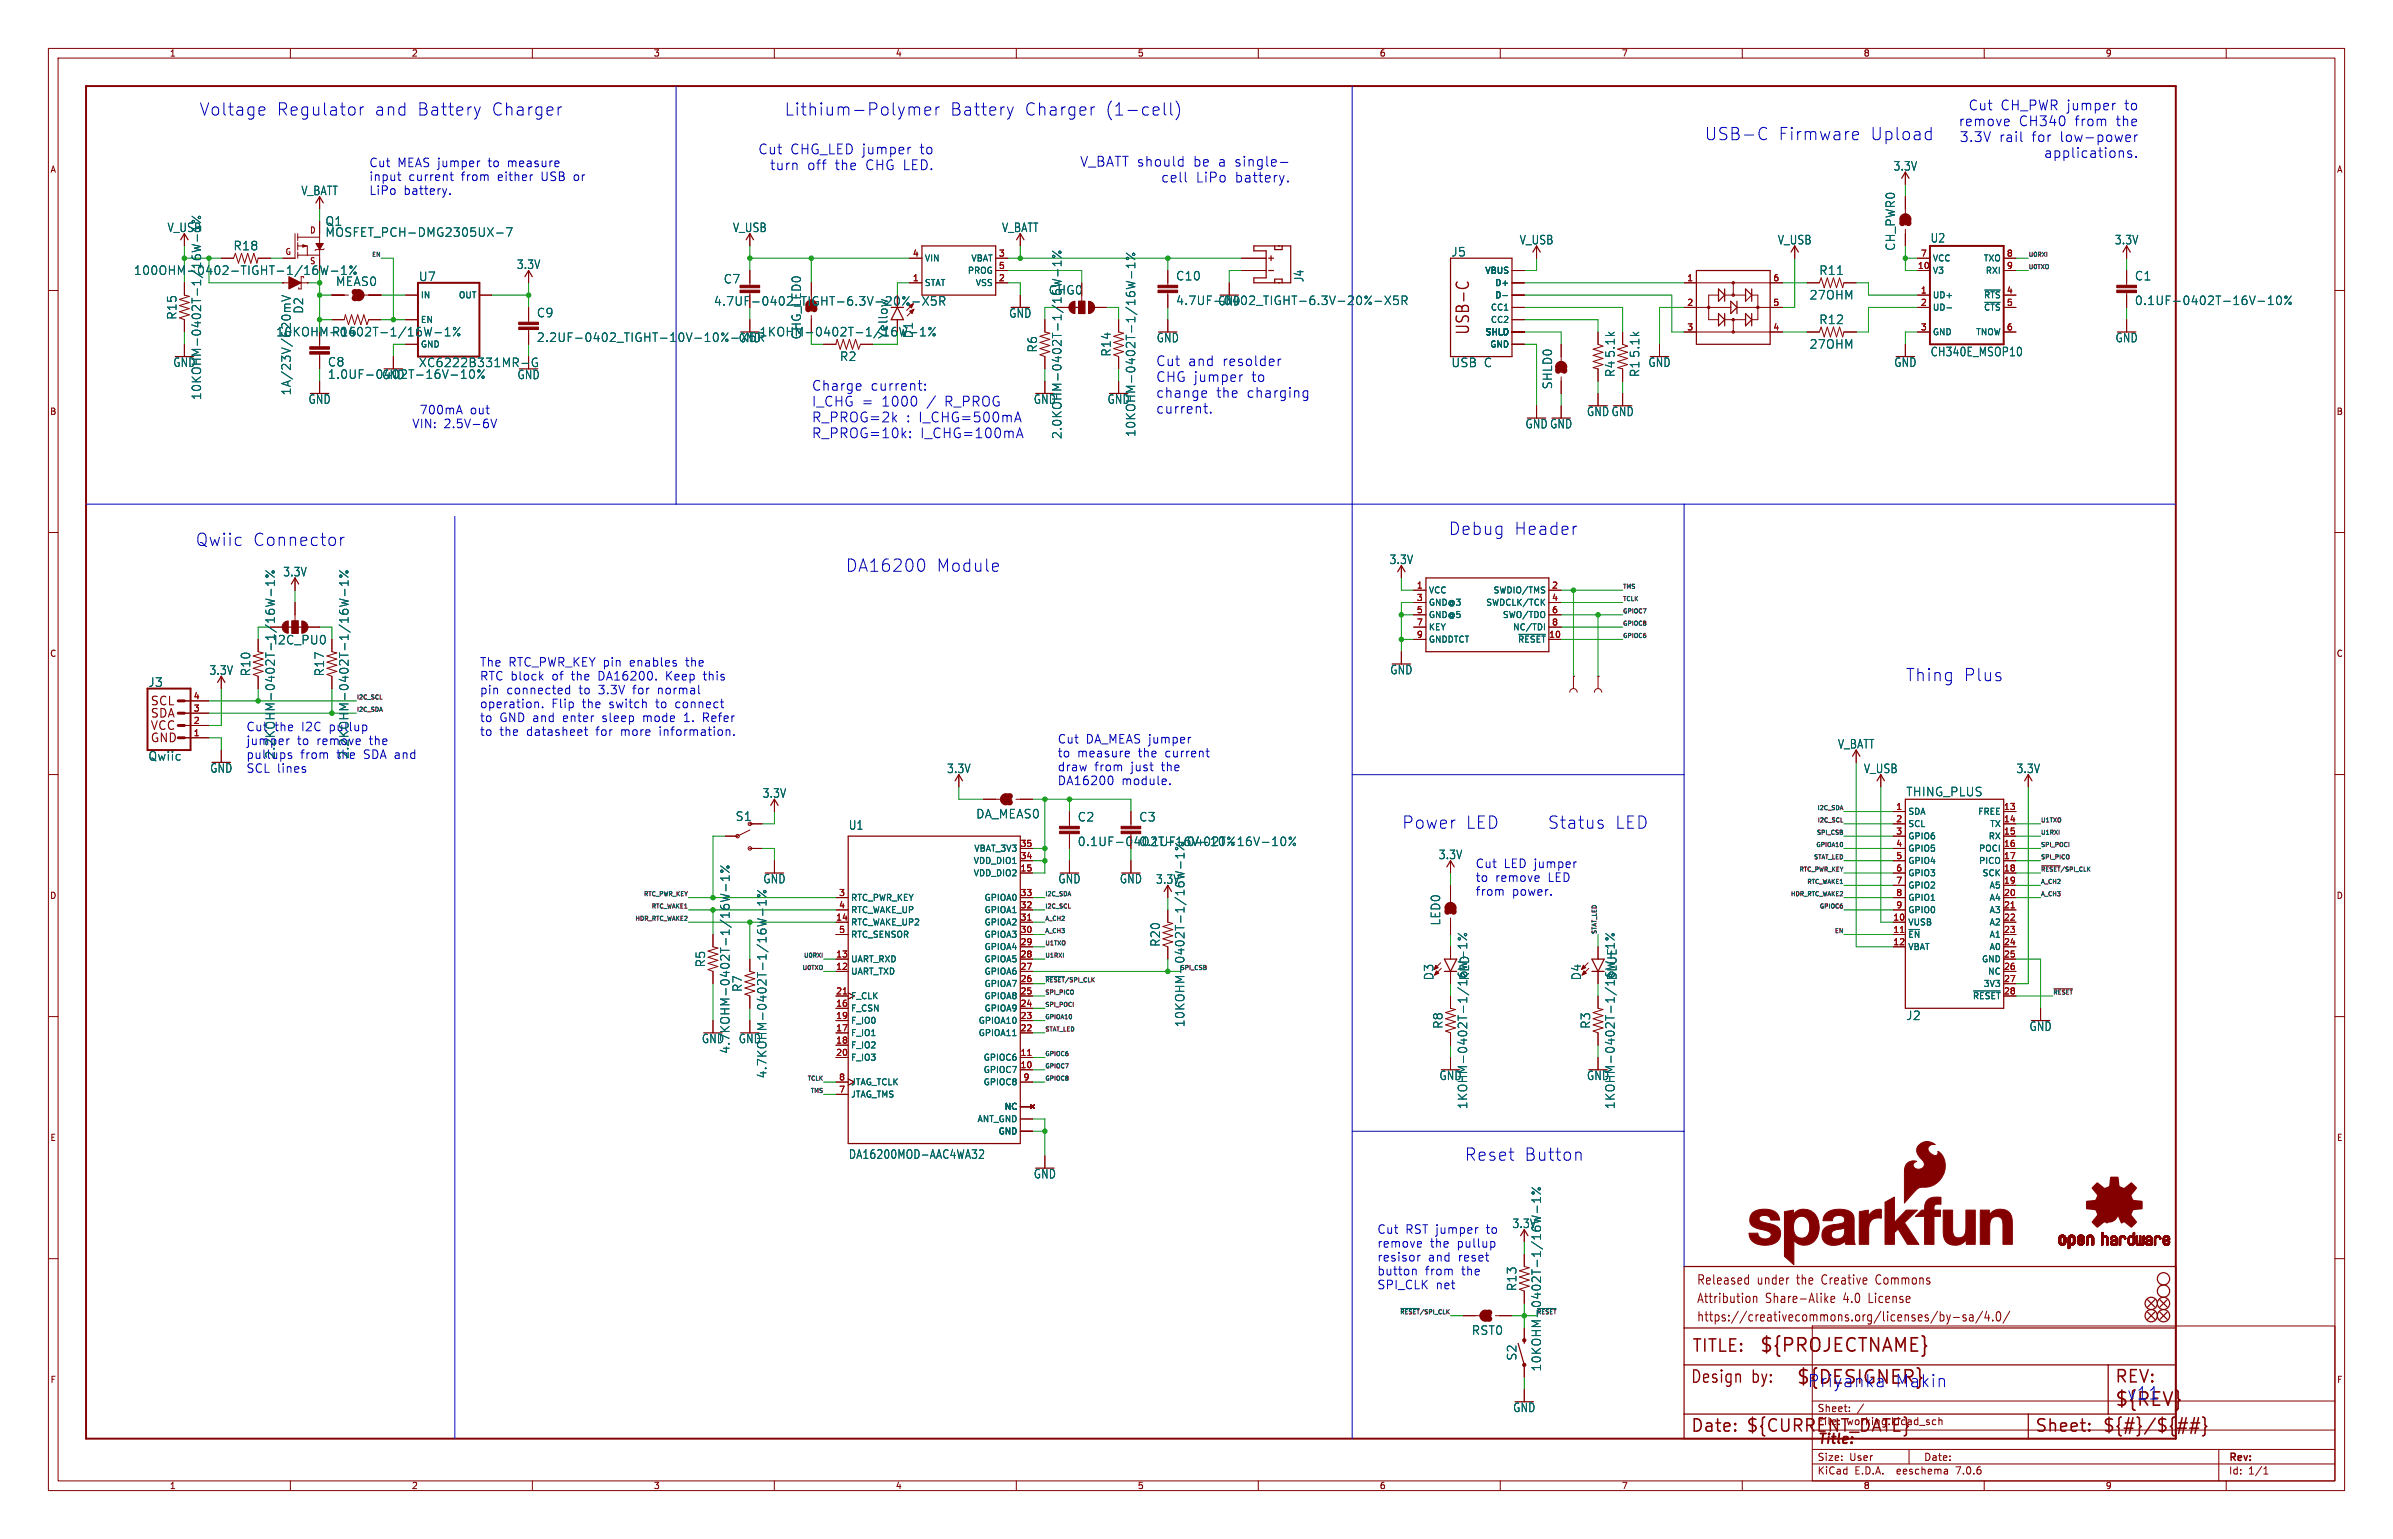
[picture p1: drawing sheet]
<svg xmlns="http://www.w3.org/2000/svg" width="494mm" height="318mm" viewBox="0 0 494 318" stroke-linecap="round" stroke-linejoin="round" font-family="sans-serif">
<defs><g id="words">
<text font-size="3.8" fill="#840000" x="363.5" y="279.7">${PROJECTNAME}</text>
<g font-size="3.8" fill="#0000c2">
<text x="371.1" y="286.3">${DESIGNER}</text>
<text x="436.9" y="290.9">${REV}</text>
</g>
<g font-size="3.5" fill="#0000c2">
<text x="41.2" y="24.1">Voltage</text>
<text x="57.1" y="24.1">Regulator</text>
<text x="77.3" y="24.1">and</text>
<text x="86.1" y="24.1">Battery</text>
<text x="101.4" y="24.1">Charger</text>
<text x="162.1" y="24.1">Lithium-Polymer</text>
<text x="196.3" y="24.1">Battery</text>
<text x="211.6" y="24.1">Charger</text>
<text x="228.2" y="24.1">(1-cell)</text>
<text x="352.2" y="29.2">USB-C</text>
<text x="367.4" y="29.2">Firmware</text>
<text x="386.4" y="29.2">Upload</text>
<text x="40.4" y="113">Qwiic</text>
<text x="52.2" y="113">Connector</text>
<text x="299.3" y="110.7">Debug</text>
<text x="312.8" y="110.7">Header</text>
<text x="174.8" y="118.3">DA16200</text>
<text x="193.4" y="118.3">Module</text>
<text x="393.8" y="140.9">Thing</text>
<text x="405.7" y="140.9">Plus</text>
<text x="289.7" y="171.4">Power</text>
<text x="302.8" y="171.4">LED</text>
<text x="319.8" y="171.4">Status</text>
<text x="333.7" y="171.4">LED</text>
<text x="302.6" y="240">Reset</text>
<text x="314.9" y="240">Button</text>
<text x="373.4" y="286.8">Priyanka</text>
<text x="391.5" y="286.8">Makin</text>
<text x="439.4" y="289.3">v11</text>
</g>
<g font-size="3.5" fill="#840000">
<text x="303.9" y="69.3" transform="rotate(-90 303.9 69.3)">USB-C</text>
<text x="349.5" y="279.7">TITLE:</text>
<text x="349.2" y="286">Design</text>
<text x="362" y="286">by:</text>
<text x="436.9" y="286">REV:</text>
<text x="349.2" y="296.2">Date:</text>
<text x="360.7" y="296.2">${CURRENT_DATE}</text>
<text x="420.4" y="296.2">Sheet:</text>
<text x="434.3" y="296.2">${#}/${##}</text>
</g>
<g font-size="2.8" fill="#0000c2">
<text x="406.8" y="23">Cut</text>
<text x="413.4" y="23">CH_PWR jumper</text>
<text x="439.1" y="23">to</text>
<text x="404.8" y="26.2">remove</text>
<text x="404.9" y="29.5">3.3V</text>
<text x="413.1" y="29.5">rail</text>
<text x="417.2" y="26.2">CH340</text>
<text x="419.9" y="29.5">for</text>
<text x="425.7" y="29.5">low-power</text>
<text x="428.8" y="26.2">from</text>
<text x="437.3" y="26.2">the</text>
<text x="156.7" y="32">Cut</text>
<text x="159.1" y="35.3">turn</text>
<text x="163.3" y="32">CHG_LED jumper</text>
<text x="166.8" y="35.3">off</text>
<text x="172.6" y="35.3">the</text>
<text x="178.9" y="35.3">CHG LED.</text>
<text x="190.1" y="32">to</text>
<text x="223.2" y="34.6">V_BATT should</text>
<text x="246.6" y="34.6">be</text>
<text x="251.8" y="34.6">a single-</text>
<text x="422.4" y="32.8">applications.</text>
<text x="239.9" y="37.9">cell</text>
<text x="247.2" y="37.9">LiPo</text>
<text x="255.2" y="37.9">battery.</text>
<text x="238.8" y="75.9">Cut</text>
<text x="245.4" y="75.9">and</text>
<text x="252.5" y="75.9">resolder</text>
<text x="167.6" y="81">Charge</text>
<text x="179.8" y="81">current:</text>
<text x="238.8" y="79.2">CHG jumper</text>
<text x="238.8" y="82.4">change</text>
<text x="251.2" y="82.4">the</text>
<text x="257.5" y="82.4">charging</text>
<text x="258.5" y="79.2">to</text>
<text x="167.6" y="84.3">I_CHG =</text>
<text x="167.6" y="87.5">R_PROG=2k</text>
<text x="182.1" y="84.3">1000</text>
<text x="187.1" y="87.5">: I_CHG=500mA</text>
<text x="195.1" y="84.3">R_PROG</text>
<text x="238.8" y="85.7">current.</text>
<text x="167.6" y="90.8">R_PROG=10k:</text>
<text x="190" y="90.8">I_CHG=100mA</text>
</g>
<text font-size="2.8" fill="#840000" x="375.5" y="298.8">Title:</text>
<g font-size="2.7" fill="#840000">
<text x="350.5" y="269.5">Attribution</text>
<text x="350.5" y="265.6">Released</text>
<text x="363.1" y="265.6">under</text>
<text x="364.8" y="269.5">Share-Alike</text>
<text x="371.5" y="265.6">the</text>
<text x="376.9" y="265.6">Creative</text>
<text x="381.1" y="269.5">4.0</text>
<text x="386.5" y="269.5">License</text>
<text x="388.3" y="265.6">Commons</text>
<text x="350.5" y="273.3">https://creativecommons.org/licenses/by-sa/4.0/</text>
</g>
<g font-size="2.5" fill="#0000c2">
<text x="76.2" y="34.7">Cut</text>
<text x="82.1" y="34.7">MEAS jumper</text>
<text x="100.9" y="34.7">to</text>
<text x="105" y="34.7">measure</text>
<text x="76.2" y="37.5">input</text>
<text x="76.2" y="40.4">LiPo</text>
<text x="83.3" y="40.4">battery.</text>
<text x="84.3" y="37.5">current</text>
<text x="95.3" y="37.5">from</text>
<text x="102.8" y="37.5">either</text>
<text x="111.9" y="37.5">USB or</text>
<text x="85.1" y="88.7">VIN: 2.5V-6V</text>
<text x="86.6" y="85.8">700mA</text>
<text x="97.1" y="85.8">out</text>
<text x="99.1" y="137.8">The RTC_PWR_KEY pin</text>
<text x="130.1" y="137.8">enables</text>
<text x="141.8" y="137.8">the</text>
<text x="99.1" y="140.7">RTC block</text>
<text x="99.1" y="143.6">pin</text>
<text x="104.6" y="143.6">connected</text>
<text x="114" y="140.7">of</text>
<text x="118.1" y="140.7">the</text>
<text x="119.6" y="143.6">to</text>
<text x="123.7" y="143.6">3.3V</text>
<text x="123.7" y="140.7">DA16200.</text>
<text x="130.9" y="143.6">for</text>
<text x="136.1" y="143.6">normal</text>
<text x="137.8" y="140.7">Keep</text>
<text x="145.6" y="140.7">this</text>
<text x="99.1" y="146.4">operation.</text>
<text x="99.1" y="149.3">to</text>
<text x="103.1" y="149.3">GND and</text>
<text x="113.9" y="146.4">Flip</text>
<text x="116.3" y="149.3">enter</text>
<text x="120.3" y="146.4">the</text>
<text x="124.5" y="149.3">sleep</text>
<text x="125.9" y="146.4">switch</text>
<text x="133" y="149.3">mode</text>
<text x="135.6" y="146.4">to</text>
<text x="139.7" y="146.4">connect</text>
<text x="141.6" y="149.3">1.</text>
<text x="145.6" y="149.3">Refer</text>
<text x="61.3" y="154">to</text>
<text x="62.3" y="151.2">I2C</text>
<text x="76.3" y="154">the</text>
<text x="99.1" y="152.2">to</text>
<text x="103.1" y="152.2">the</text>
<text x="108.7" y="152.2">datasheet</text>
<text x="123.2" y="152.2">for</text>
<text x="128.3" y="152.2">more</text>
<text x="136.4" y="152.2">information.</text>
<text x="218.4" y="153.7">Cut</text>
<text x="224.3" y="153.7">DA_MEAS jumper</text>
<text x="50.8" y="159.8">SCL lines</text>
<text x="62" y="156.9">from</text>
<text x="75.2" y="156.9">SDA and</text>
<text x="218.4" y="156.6">to</text>
<text x="218.4" y="159.4">draw</text>
<text x="222.5" y="156.6">measure</text>
<text x="226.1" y="159.4">from</text>
<text x="233.6" y="159.4">just</text>
<text x="235.2" y="156.6">the</text>
<text x="240" y="159.4">the</text>
<text x="240.8" y="156.6">current</text>
<text x="218.4" y="162.3">DA16200</text>
<text x="231.7" y="162.3">module.</text>
<text x="304.8" y="179.4">Cut</text>
<text x="310.7" y="179.4">LED jumper</text>
<text x="304.8" y="182.3">to</text>
<text x="304.8" y="185.2">from</text>
<text x="308.9" y="182.3">remove</text>
<text x="312.4" y="185.2">power.</text>
<text x="319.8" y="182.3">LED</text>
<text x="284.5" y="255">Cut</text>
<text x="284.5" y="257.9">remove</text>
<text x="290.3" y="255">RST jumper</text>
<text x="295.4" y="257.9">the</text>
<text x="301" y="257.9">pullup</text>
<text x="307.1" y="255">to</text>
<text x="284.5" y="260.7">resisor</text>
<text x="284.5" y="263.6">button</text>
<text x="294.4" y="263.6">from</text>
<text x="295" y="260.7">and</text>
<text x="301.3" y="260.7">reset</text>
<text x="302" y="263.6">the</text>
<text x="284.5" y="266.5">SPI_CLK</text>
<text x="296.6" y="266.5">net</text>
</g>
<g font-size="2.5" fill="#006464">
<text x="391.2" y="35.5">3.3V</text>
<text x="62.2" y="40.5">V_BATT</text>
<text x="67.2" y="46.8">Q1</text>
<text x="34.5" y="48.2">V_USB</text>
<text x="48.2" y="51.9">R18</text>
<text x="67.2" y="49.1">MOSFET_PCH-DMG2305UX-7</text>
<text x="151.4" y="48.2">V_USB</text>
<text x="207" y="48.2">V_BATT</text>
<text x="299.8" y="53.2">J5</text>
<text x="313.9" y="50.7">V_USB</text>
<text x="367.3" y="50.7">V_USB</text>
<text x="391.8" y="51.9" transform="rotate(-90 391.8 51.9)">CH_PWR0</text>
<text x="398.8" y="50.3">U2</text>
<text x="436.9" y="50.7">3.3V</text>
<text x="27.6" y="57">100OHM-0402-TIGHT-1/16W-1%</text>
<text x="69.3" y="59.3">MEAS0</text>
<text x="86.5" y="58.3">U7</text>
<text x="106.7" y="55.8">3.3V</text>
<text x="149.5" y="58.8">C7</text>
<text x="242.9" y="58.1">C10</text>
<text x="269.6" y="58.4" transform="rotate(-90 269.6 58.4)">J4</text>
<text x="375.8" y="57">R11</text>
<text x="441" y="58.1">C1</text>
<text x="62.8" y="64.9" transform="rotate(-90 62.8 64.9)">D2</text>
<text x="110.8" y="65.8">C9</text>
<text x="208.4" y="65.8">GND</text>
<text x="242.9" y="63.2">4.7UF-0402_TIGHT-6.3V-20%-X5R</text>
<text x="251.6" y="63.3">GND</text>
<text x="373.8" y="62.1">27OHM</text>
<text x="441" y="63.2">0.1UF-0402T-16V-10%</text>
<text x="36.7" y="66.1" transform="rotate(-90 36.7 66.1)">R15</text>
<text x="57" y="69.7">10KOHM-0402T-1/16W-1%</text>
<text x="68.5" y="69.7">R16</text>
<text x="110.8" y="70.8">2.2UF-0402_TIGHT-10V-10%-X5R</text>
<text x="152.6" y="70.9">GND</text>
<text x="156.9" y="69.7">1KOHM-0402T-1/16W-1%</text>
<text x="165.7" y="70.2" transform="rotate(-90 165.7 70.2)">CHG_LED0</text>
<text x="183.6" y="70.1" transform="rotate(-90 183.6 70.1)">Yellow</text>
<text x="188.8" y="70" transform="rotate(-90 188.8 70)">D1</text>
<text x="238.9" y="70.9">GND</text>
<text x="375.8" y="67.2">R12</text>
<text x="437" y="70.9">GND</text>
<text x="35.7" y="76">GND</text>
<text x="67.7" y="75.9">C8</text>
<text x="86.5" y="76">XC6222B331MR-G</text>
<text x="173.5" y="74.8">R2</text>
<text x="214.5" y="72.9" transform="rotate(-90 214.5 72.9)">R6</text>
<text x="229.7" y="73.8" transform="rotate(-90 229.7 73.8)">R14</text>
<text x="299.8" y="76">USB C</text>
<text x="333.9" y="78" transform="rotate(-90 333.9 78)">R4</text>
<text x="333.9" y="74" transform="rotate(-90 333.9 74)">5.1k</text>
<text x="338.9" y="78" transform="rotate(-90 338.9 78)">R1</text>
<text x="338.9" y="74" transform="rotate(-90 338.9 74)">5.1k</text>
<text x="340.5" y="76">GND</text>
<text x="373.8" y="72.2">27OHM</text>
<text x="391.3" y="76">GND</text>
<text x="398.8" y="73.8">CH340E_MSOP10</text>
<text x="41.8" y="82.7" transform="rotate(-90 41.8 82.7)">10KOHM-0402T-1/16W-1%</text>
<text x="60.3" y="81.7" transform="rotate(-90 60.3 81.7)">1A/23V/620mV</text>
<text x="63.7" y="83.6">GND</text>
<text x="67.7" y="78.5">1.0UF-0402T-16V-10%</text>
<text x="78.9" y="78.5">GND</text>
<text x="106.8" y="78.5">GND</text>
<text x="213.5" y="83.6">GND</text>
<text x="228.8" y="83.6">GND</text>
<text x="320.9" y="80.5" transform="rotate(-90 320.9 80.5)">SHLD0</text>
<text x="315.1" y="88.7">GNDGND</text>
<text x="327.8" y="86.2">GNDGND</text>
<text x="219.6" y="90.8" transform="rotate(-90 219.6 90.8)">2.0KOHM-0402T-1/16W-1%</text>
<text x="234.8" y="90.3" transform="rotate(-90 234.8 90.3)">10KOHM-0402T-1/16W-1%</text>
<text x="58.4" y="119.3">3.3V</text>
<text x="287" y="116.7">3.3V</text>
<text x="56.5" y="133.3">I2C_PU0</text>
<text x="30.6" y="142.1">J3</text>
<text x="43.2" y="139.6">3.3V</text>
<text x="51.9" y="139.8" transform="rotate(-90 51.9 139.8)">R10</text>
<text x="67.2" y="139.8" transform="rotate(-90 67.2 139.8)">R17</text>
<text x="287.2" y="139.5">GND</text>
<text x="50.8" y="151.2">Cut</text>
<text x="50.8" y="154">jumper</text>
<text x="56.7" y="151.2">the</text>
<text x="65.4" y="154">remove</text>
<text x="68" y="151.2">pullup</text>
<text x="379.7" y="154.8">V_BATT</text>
<text x="30.6" y="157.3">Qwiic</text>
<text x="43.3" y="159.8">GND</text>
<text x="50.8" y="156.9">pullups</text>
<text x="57" y="156.8" transform="rotate(-90 57 156.8)">2.2KOHM-0402T-1/16W-1%</text>
<text x="69.5" y="156.9">the</text>
<text x="72.2" y="156.8" transform="rotate(-90 72.2 156.8)">2.2KOHM-0402T-1/16W-1%</text>
<text x="195.6" y="159.9">3.3V</text>
<text x="385.1" y="159.9">V_USB</text>
<text x="416.6" y="159.9">3.3V</text>
<text x="157.5" y="165">3.3V</text>
<text x="393.8" y="164.7">THING_PLUS</text>
<text x="151.9" y="169.8">S1</text>
<text x="175.3" y="171.6">U1</text>
<text x="201.6" y="169.3">DA_MEAS0</text>
<text x="222.6" y="169.9">C2</text>
<text x="235.3" y="169.9">C3</text>
<text x="222.6" y="175">0.1UF-0402T-16V-10%</text>
<text x="297.2" y="177.7">3.3V</text>
<text x="157.6" y="182.7">GND</text>
<text x="218.6" y="182.7">GND</text>
<text x="231.3" y="182.7">GND</text>
<text x="238.8" y="182.8">3.3V</text>
<text x="297.8" y="191.3" transform="rotate(-90 297.8 191.3)">LED0</text>
<text x="239.9" y="195.7" transform="rotate(-90 239.9 195.7)">R20</text>
<text x="145.9" y="199.9" transform="rotate(-90 145.9 199.9)">R5</text>
<text x="296.4" y="202.6" transform="rotate(-90 296.4 202.6)">D3</text>
<text x="303.8" y="202.6" transform="rotate(-90 303.8 202.6)">RED</text>
<text x="326.9" y="202.6" transform="rotate(-90 326.9 202.6)">D4</text>
<text x="334.2" y="202.6" transform="rotate(-90 334.2 202.6)">BLUE</text>
<text x="153.5" y="205" transform="rotate(-90 153.5 205)">R7</text>
<text x="144.9" y="215.7">GND</text>
<text x="152.6" y="215.7">GND</text>
<text x="245" y="212.3" transform="rotate(-90 245 212.3)">10KOHM-0402T-1/16W-1%</text>
<text x="298.3" y="212.6" transform="rotate(-90 298.3 212.6)">R8</text>
<text x="328.8" y="212.6" transform="rotate(-90 328.8 212.6)">R3</text>
<text x="393.8" y="210.9">J2</text>
<text x="419.3" y="213.2">GND</text>
<text x="151" y="217.8" transform="rotate(-90 151 217.8)">4.7KOHM-0402T-1/16W-1%</text>
<text x="158.6" y="222.9" transform="rotate(-90 158.6 222.9)">4.7KOHM-0402T-1/16W-1%</text>
<text x="297.3" y="223.3">GND</text>
<text x="327.8" y="223.3">GND</text>
<text x="303.4" y="229.2" transform="rotate(-90 303.4 229.2)">1KOHM-0402T-1/16W-1%</text>
<text x="333.9" y="229.2" transform="rotate(-90 333.9 229.2)">1KOHM-0402T-1/16W-1%</text>
<text x="175.3" y="239.6">DA16200MOD-AAC4WA32</text>
<text x="213.5" y="243.6">GND</text>
<text x="312.4" y="253.9">3.3V</text>
<text x="313.5" y="266.8" transform="rotate(-90 313.5 266.8)">R13</text>
<text x="304" y="275.9">RST0</text>
<text x="313.5" y="281.1" transform="rotate(-90 313.5 281.1)">S2</text>
<text x="318.6" y="283.4" transform="rotate(-90 318.6 283.4)">10KOHM-0402T-1/16W-1%</text>
<text x="312.6" y="291.9">GND</text>
</g>
<g font-size="2.5" fill="#840000">
<text x="147.4" y="63.4">4.7UF-0402_TIGHT-6.3V-20%-X5R</text>
<text x="216.6" y="61.1">CHG0</text>
<text x="31" y="146">SCL</text>
<text x="31" y="148.5">SDA</text>
<text x="31" y="153.6">GND</text>
<text x="31" y="151.1">VCC</text>
</g>
<g font-size="2.1" fill="#840000">
<text x="375.5" y="291.9">Sheet:</text>
<text x="375.5" y="294.6">File:</text>
<text x="381.5" y="294.6">working.kicad_sch</text>
<text x="375.5" y="304.8">KiCad</text>
<text x="375.5" y="302">Size:</text>
<text x="382.1" y="302">User</text>
<text x="383.2" y="304.8">E.D.A.</text>
<text x="392.1" y="304.8">eeschema</text>
<text x="397.5" y="302">Date:</text>
<text x="404.4" y="304.8">7.0.6</text>
<text x="460.5" y="302.2">Rev:</text>
<text x="460.5" y="304.8">Id:</text>
<text x="464.5" y="304.8">1/1</text>
</g>
<g font-size="1.8" fill="#840000">
<text x="35" y="11.9">1</text>
<text x="85" y="11.9">2</text>
<text x="135" y="11.9">3</text>
<text x="185" y="11.9">4</text>
<text x="235" y="11.9">5</text>
<text x="285" y="11.9">6</text>
<text x="335" y="11.9">7</text>
<text x="385" y="11.9">8</text>
<text x="435" y="11.9">9</text>
<text x="10.3" y="35.9">A</text>
<text x="482.8" y="35.9">A</text>
<text x="58.9" y="52.9">G</text>
<text x="64" y="48.4">D</text>
<text x="10.3" y="85.9">B</text>
<text x="482.7" y="85.9">B</text>
<text x="10.3" y="135.9">C</text>
<text x="482.7" y="135.9">C</text>
<text x="10.3" y="185.9">D</text>
<text x="482.7" y="185.9">D</text>
<text x="10.3" y="235.9">E</text>
<text x="482.8" y="235.9">E</text>
<text x="10.3" y="285.9">F</text>
<text x="482.8" y="285.9">F</text>
<text x="35" y="307.8">1</text>
<text x="85" y="307.8">2</text>
<text x="135" y="307.8">3</text>
<text x="185" y="307.8">4</text>
<text x="235" y="307.8">5</text>
<text x="285" y="307.8">6</text>
<text x="335" y="307.8">7</text>
<text x="385" y="307.8">8</text>
<text x="435" y="307.8">9</text>
</g>
<g font-size="1.8" fill="#a90000">
<text x="188.5" y="53.1">4</text>
<text x="206.3" y="53.1">3</text>
<text x="396.8" y="53.1">7</text>
<text x="414.6" y="53.1">8</text>
<text x="188.5" y="58.2">1</text>
<text x="206.3" y="58.2">2</text>
<text x="206.3" y="55.6">5</text>
<text x="348.5" y="58.2">1</text>
<text x="366.3" y="58.2">6</text>
<text x="396.2" y="55.6">10</text>
<text x="414.6" y="55.6">9</text>
<text x="348.5" y="63.2">2</text>
<text x="366.3" y="63.2">5</text>
<text x="396.8" y="60.7">1</text>
<text x="396.8" y="63.2">2</text>
<text x="414.6" y="60.7">4</text>
<text x="414.6" y="63.2">5</text>
<text x="348.5" y="68.3">3</text>
<text x="366.3" y="68.3">4</text>
<text x="396.8" y="68.3">3</text>
<text x="414.6" y="68.3">6</text>
<text x="292.7" y="121.7">1</text>
<text x="292.7" y="124.2">3</text>
<text x="320.6" y="121.7">2</text>
<text x="320.6" y="124.2">4</text>
<text x="292.7" y="126.7">5</text>
<text x="292.7" y="129.3">7</text>
<text x="292.7" y="131.8">9</text>
<text x="320" y="131.8">10</text>
<text x="320.6" y="126.7">6</text>
<text x="320.6" y="129.3">8</text>
<text x="39.9" y="149.6">2</text>
<text x="39.9" y="147.1">3</text>
<text x="39.9" y="144.5">4</text>
<text x="39.9" y="152.1">1</text>
<text x="391.7" y="167.4">1</text>
<text x="414" y="167.4">13</text>
<text x="391.7" y="169.9">2</text>
<text x="391.7" y="172.5">3</text>
<text x="414" y="169.9">14</text>
<text x="414" y="172.5">15</text>
<text x="210.8" y="177.5">34</text>
<text x="210.8" y="175">35</text>
<text x="391.7" y="175">4</text>
<text x="391.7" y="177.5">5</text>
<text x="414" y="175">16</text>
<text x="414" y="177.5">17</text>
<text x="173.3" y="185.2">3</text>
<text x="210.8" y="180.1">15</text>
<text x="210.8" y="185.2">33</text>
<text x="391.7" y="180.1">6</text>
<text x="391.7" y="182.6">7</text>
<text x="391.7" y="185.2">8</text>
<text x="414" y="180.1">18</text>
<text x="414" y="182.6">19</text>
<text x="414" y="185.2">20</text>
<text x="172.7" y="190.2">14</text>
<text x="173.3" y="187.7">4</text>
<text x="210.8" y="190.2">31</text>
<text x="210.8" y="187.7">32</text>
<text x="391.1" y="190.2">10</text>
<text x="391.7" y="187.7">9</text>
<text x="414" y="187.7">21</text>
<text x="414" y="190.2">22</text>
<text x="172.7" y="197.9">13</text>
<text x="173.3" y="192.8">5</text>
<text x="210.8" y="197.9">28</text>
<text x="210.8" y="195.3">29</text>
<text x="210.8" y="192.8">30</text>
<text x="391.1" y="192.8">11</text>
<text x="391.1" y="195.3">12</text>
<text x="414" y="192.8">23</text>
<text x="414" y="195.3">24</text>
<text x="414" y="197.9">25</text>
<text x="172.7" y="200.4">12</text>
<text x="210.8" y="202.9">26</text>
<text x="210.8" y="200.4">27</text>
<text x="414" y="200.4">26</text>
<text x="414" y="202.9">27</text>
<text x="172.7" y="208">16</text>
<text x="172.7" y="205.5">21</text>
<text x="210.8" y="208">24</text>
<text x="210.8" y="205.5">25</text>
<text x="414" y="205.5">28</text>
<text x="172.7" y="213.1">17</text>
<text x="172.7" y="215.6">18</text>
<text x="172.7" y="210.6">19</text>
<text x="210.8" y="213.1">22</text>
<text x="210.8" y="210.6">23</text>
<text x="172.7" y="218.2">20</text>
<text x="210.8" y="220.7">10</text>
<text x="210.8" y="218.2">11</text>
<text x="173.3" y="225.8">7</text>
<text x="173.3" y="223.3">8</text>
<text x="211.4" y="223.3">9</text>
</g>
<g font-size="1.8" fill="#006464">
<text x="64" y="54.8">S</text>
<text x="191" y="59.3">STAT</text>
<text x="191" y="54.2">VIN</text>
<text x="199.9" y="56.7">PROG</text>
<text x="200.6" y="54.2">VBAT</text>
<text x="201.5" y="59.3">VSS</text>
<text x="306.8" y="56.7">VBUS</text>
<text x="308.9" y="59.3">D+</text>
<text x="399.3" y="56.7">V3</text>
<text x="399.3" y="54.2">VCC</text>
<text x="409.8" y="54.2">TXO</text>
<text x="410.2" y="56.7">RXI</text>
<text x="86.9" y="61.8">IN</text>
<text x="94.7" y="61.8">OUT</text>
<text x="308" y="64.4">CC1</text>
<text x="308.9" y="61.8">D-</text>
<text x="399.3" y="61.8">UD+</text>
<text x="399.3" y="64.4">UD-</text>
<text x="409.9" y="61.8">~{RTS}</text>
<text x="409.9" y="64.4">~{CTS}</text>
<text x="86.9" y="72">GND</text>
<text x="86.9" y="66.9">EN</text>
<text x="306.9" y="69.4">SHLD</text>
<text x="307.8" y="72">GND</text>
<text x="308" y="66.9">CC2</text>
<text x="399.3" y="69.4">GND</text>
<text x="408.2" y="69.4">TNOW</text>
<text x="295.1" y="122.8">VCC</text>
<text x="295.1" y="125.3">GND@3</text>
<text x="307" y="125.3">SWDCLK/TCK</text>
<text x="308.5" y="122.8">SWDIO/TMS</text>
<text x="295.1" y="127.9">GND@5</text>
<text x="295.1" y="130.4">KEY</text>
<text x="310.4" y="127.9">SWO/TDO</text>
<text x="312.6" y="130.4">NC/TDI</text>
<text x="295.1" y="132.9">GNDDTCT</text>
<text x="313.6" y="132.9">~{RESET}</text>
<text x="394.2" y="168.5">SDA</text>
<text x="394.2" y="171">SCL</text>
<text x="394.2" y="173.6">GPIO6</text>
<text x="408.7" y="168.5">FREE</text>
<text x="410.8" y="173.6">RX</text>
<text x="411.1" y="171">TX</text>
<text x="201.1" y="178.7">VDD_DIO1</text>
<text x="201.2" y="176.1">VBAT_3V3</text>
<text x="394.2" y="176.1">GPIO5</text>
<text x="394.2" y="178.7">GPIO4</text>
<text x="408.8" y="176.1">POCI</text>
<text x="408.8" y="178.7">PICO</text>
<text x="201.1" y="181.2">VDD_DIO2</text>
<text x="394.2" y="181.2">GPIO3</text>
<text x="394.2" y="183.7">GPIO2</text>
<text x="409.6" y="181.2">SCK</text>
<text x="411" y="183.7">A5</text>
<text x="175.8" y="191.4">RTC_WAKE_UP2</text>
<text x="175.8" y="186.3">RTC_PWR_KEY</text>
<text x="175.8" y="188.8">RTC_WAKE_UP</text>
<text x="203.3" y="191.4">GPIOA2</text>
<text x="203.3" y="188.8">GPIOA1</text>
<text x="203.3" y="186.3">GPIOA0</text>
<text x="394.2" y="191.4">VUSB</text>
<text x="394.2" y="186.3">GPIO1</text>
<text x="394.2" y="188.8">GPIO0</text>
<text x="411" y="186.3">A4</text>
<text x="411" y="188.8">A3</text>
<text x="411" y="191.4">A2</text>
<text x="175.8" y="193.9">RTC_SENSOR</text>
<text x="203.3" y="196.4">GPIOA4</text>
<text x="203.3" y="193.9">GPIOA3</text>
<text x="394.2" y="193.9">~{EN}</text>
<text x="394.2" y="196.4">VBAT</text>
<text x="411" y="193.9">A1</text>
<text x="411" y="196.4">A0</text>
<text x="175.8" y="201.5">UART_TXD</text>
<text x="175.8" y="199">UART_RXD</text>
<text x="203.3" y="201.5">GPIOA6</text>
<text x="203.3" y="199">GPIOA5</text>
<text x="409.4" y="199">GND</text>
<text x="410.7" y="201.5">NC</text>
<text x="175.8" y="209.1">F_CSN</text>
<text x="175.8" y="206.6">F_CLK</text>
<text x="203.3" y="209.1">GPIOA9</text>
<text x="203.3" y="206.6">GPIOA8</text>
<text x="203.3" y="204.1">GPIOA7</text>
<text x="407.6" y="206.6">~{RESET}</text>
<text x="409.8" y="204.1">3V3</text>
<text x="175.8" y="214.2">F_IO1</text>
<text x="175.8" y="211.7">F_IO0</text>
<text x="202.1" y="214.2">GPIOA11</text>
<text x="202.1" y="211.7">GPIOA10</text>
<text x="175.8" y="216.8">F_IO2</text>
<text x="175.8" y="219.3">F_IO3</text>
<text x="203.2" y="221.8">GPIOC7</text>
<text x="203.2" y="219.3">GPIOC6</text>
<text x="175.8" y="226.9">JTAG_TMS</text>
<text x="175.8" y="224.4">JTAG_TCLK</text>
<text x="203.2" y="224.4">GPIOC8</text>
<text x="201.9" y="232">ANT_GND</text>
<text x="207.5" y="229.5">NC</text>
<text x="206.2" y="234.5">GND</text>
</g>
<g font-size="1.2" fill="#0f0f0f">
<text x="76.7" y="53.1">EN</text>
<text x="419.1" y="53.1">U0RXI</text>
<text x="419.1" y="55.6">U0TXO</text>
<text x="335.3" y="124.2">TCLK</text>
<text x="335.3" y="121.7">TMS</text>
<text x="335.3" y="126.8">GPIOC7</text>
<text x="335.3" y="129.3">GPIOC8</text>
<text x="335.3" y="131.8">GPIOC6</text>
<text x="73.7" y="147.1">I2C_SDA</text>
<text x="73.7" y="144.5">I2C_SCL</text>
<text x="375.4" y="167.4">I2C_SDA</text>
<text x="375.3" y="172.5">SPI_CSB</text>
<text x="375.4" y="169.9">I2C_SCL</text>
<text x="421.6" y="172.5">U1RXI</text>
<text x="421.6" y="169.9">U1TXO</text>
<text x="374.7" y="177.6">STAT_LED</text>
<text x="375.1" y="175">GPIOA10</text>
<text x="421.6" y="177.6">SPI_PICO</text>
<text x="421.6" y="175">SPI_POCI</text>
<text x="132.9" y="185.2">RTC_PWR_KEY</text>
<text x="215.9" y="185.2">I2C_SDA</text>
<text x="369.9" y="185.2">HDR_RTC_WAKE2</text>
<text x="371.7" y="180.1">RTC_PWR_KEY</text>
<text x="373.3" y="182.6">RTC_WAKE1</text>
<text x="421.6" y="180.1">~{RESET}/SPI_CLK</text>
<text x="421.6" y="182.6">A_CH2</text>
<text x="421.6" y="185.2">A_CH3</text>
<text x="131.1" y="190.3">HDR_RTC_WAKE2</text>
<text x="134.5" y="187.7">RTC_WAKE1</text>
<text x="215.9" y="187.7">I2C_SCL</text>
<text x="215.9" y="190.3">A_CH2</text>
<text x="375.9" y="187.7">GPIOC6</text>
<text x="166" y="197.9">U0RXI</text>
<text x="215.9" y="192.8">A_CH3</text>
<text x="215.9" y="197.9">U1RXI</text>
<text x="215.9" y="195.3">U1TXO</text>
<text x="330" y="193" transform="rotate(-90 330 193)">STAT_LED</text>
<text x="379" y="192.8">EN</text>
<text x="165.7" y="200.4">U0TXO</text>
<text x="215.9" y="203">~{RESET}/SPI_CLK</text>
<text x="215.9" y="208">SPI_POCI</text>
<text x="215.9" y="205.5">SPI_PICO</text>
<text x="424.2" y="205.5">~{RESET}</text>
<text x="215.9" y="213.1">STAT_LED</text>
<text x="215.9" y="210.6">GPIOA10</text>
<text x="215.9" y="218.2">GPIOC6</text>
<text x="215.9" y="220.7">GPIOC7</text>
<text x="166.7" y="223.3">TCLK</text>
<text x="167.4" y="225.8">TMS</text>
<text x="215.9" y="223.3">GPIOC8</text>
<text x="289.2" y="271.5">~{RESET}/SPI_CLK</text>
</g>
<g font-size="1.2" fill="#006464">
<text x="243.8" y="200.4">SPI_CSB</text>
<text x="317.5" y="271.5">~{RESET}</text>
</g>
</g></defs>
<g fill="none" stroke="#840000" stroke-width=".21">
<path d="M10 10h474.5v297.9h-474.5zM12 12h470.5v293.9h-470.5zM60 10v2M110 10v2M160 10v2M210 10v2M260 10v2M310 10v2M360 10v2M410 10v2M460 10v2M393.7 35.6v2.5"/>
<path d="M10 60h2M38.1 48.3v2.5M38.1 58.4v2.6l1 .2-2 .6 2 .7-2 .6 2 .7-2 .6 2 .6-2 .7 1 .3v2.6M45.7 53.3h2.6l.3-1 .7 2.1 .6-2.1 .6 2.1 .7-2.1 .6 2.1 .7-2.1 .6 2.1 .2-1.1h2.6M58.4 58.4h.1M58.4 58.4h1.3M61 48.3v5h-2.6M61.5 48.3v1.4M61.5 50.1v1.5M61.5 52.1v1.2M61.5 52.7h4.5M61.5 49h4.5"/>
<path d="M61.5 50.8h2v1.9M62.2 58.4h1.3M62.2 57.1v2.6h-.5v-.3M63.5 58.4h.1M66 40.6v2.6M66 45.7v4.5M66 51.6v4.3M67 51.4l-.2 .2h-1.5l-.2 .1M109.2 55.9v2.5M154.9 48.3v2.5M154.9 55.9v3M167.6 58.4v2.6"/>
<path d="M188 58.4h2.5M188 53.3h2.5M205.7 58.4h2.6M205.7 53.3h2.6M205.7 55.9h2.6M210.8 48.3v2.5M241.3 55.9v3M254 58.4v2.6M256.5 53.3h5.1M256.5 55.9h5.1M264.2 58.4h.1M264.2 50.8h.1"/>
<path d="M312.4 58.4h2.6M312.4 55.9h2.6M317.5 50.8v2.5M348 58.4h20.3M358.1 58.4v2.6M370.8 50.8v2.5M373.4 58.4h2.5l.4-1 .6 2 .7-2 .6 2 .6-2 .7 2 .6-2 .6 2 .3-1h2.5M393.7 40.6v3.5M393.7 47.4v3.4M396.2 53.3h2.6M396.2 55.9h2.6M414 53.3h2.6"/>
<path d="M414 55.9h2.6M439.4 50.8v2.5M439.4 55.9v3M482.5 60h2M38.1 71.1v2.6M66 68.6v3M66 73.2v3M66 78.7v2.6M68.6 61h3.4M68.6 66h2.5l.3-1 .6 2.1 .6-2.1 .7 2.1 .6-2.1 .6 2.1 .7-2.1 .6 2.1 .4-1.1h2.5M75.3 61h3.4M81.3 73.7v2.5"/>
<path d="M83.8 71.1h2.6M83.8 61h2.6M83.8 66h2.6M99.1 61h2.5M109.2 63.5v3M109.2 68.1v3M109.2 73.7v2.5M154.9 60.5v.5M154.9 66v2.6M167.6 65.2v3.4M170.2 71.1h2.5l.3-1 .6 2 .6-2 .7 2 .6-2 .6 2 .7-2 .6 2 .4-1h2.5M185.4 66v2.6"/>
<path d="M188.7 62.7l-1.4 1.4M188.8 63.9l-1.3 1.4M210.8 61v2.5M215.9 66v2.6l1 .2-2 .7 2 .6-2 .6 2 .7-2 .6 2 .6-2 .7 1 .4v2.5M215.9 78.7v2.6M218.4 63.5h2.6M222.9 62.2h1.3v2.6h-1.3zM223.5 61v1.2M226.1 63.5h2.5M231.1 66v2.6l1.1 .2-2.1 .7 2.1 .6-2.1 .6 2.1 .7-2.1 .6 2.1 .6-2.1 .7 1 .4v2.5M231.1 78.7v2.6M241.3 60.5v3"/>
<path d="M241.3 66v2.6M312.4 68.6h2.6M312.4 71.1h2.6M312.4 61h2.6M312.4 66h2.6M312.4 63.5h2.6M322.6 71.1v3.4M322.6 77.9v3.4M330.2 68.6v2.5l1 .4-2 .6 2 .7-2 .6 2 .6-2 .7 2 .6-2 .6 1 .3v2.5M335.3 68.6v2.5l1 .4-2 .6 2 .7-2 .6 2 .6-2 .7 2 .6-2 .6 1 .3v2.5M342.9 71.1v2.6M348 68.6h20.3"/>
<path d="M348 63.5h9.6M355.1 61h-2v5h2M356.4 61h4.3M356.4 66h4.3M358.1 66v2.6M358.9 63.5h9.4M360.7 62.2l1.2-1.2h1.3v5h-1.3M373.4 68.6h2.5l.4-1 .6 2 .7-2 .6 2 .6-2 .7 2 .6-2 .6 2 .3-1h2.5M393.7 71.1v2.6M396.2 68.6h2.6M396.2 61h2.6M396.2 63.5h2.6"/>
<path d="M414 68.6h2.6M414 61h2.6M414 63.5h2.6M439.4 60.5v3M439.4 66v2.6M317.5 83.8v2.6M322.6 83.8v2.6M330.2 81.3v2.5M335.3 81.3v2.5M10 110h2M61 119.4v2.5M289.6 116.8v2.6"/>
<path d="M482.5 110h2M45.7 139.7v2.5M53.3 132.1v2.5l1.1 .3-2.1 .6 2.1 .6-2.1 .7 2.1 .6-2.1 .6 2.1 .7-2.1 .6 1 .4v2.5M55.9 129.5h2.5M60.3 130.8v-2.5h1.3v2.5M61 124.5v3.8M63.5 129.5h2.5M68.6 132.1v2.5l1 .3-2 .6 2 .6-2 .7 2 .6-2 .6 2 .7-2 .6 1 .4v2.5M289.6 134.6v2.6M292.1 129.5h2.5M292.1 121.9h2.5M292.1 132.1h2.5"/>
<path d="M292.1 124.5h2.5M292.1 127h2.5M320 129.5h2.6M320 121.9h2.6M320 132.1h2.6M320 124.5h2.6M320 127h2.6M325.1 139.7h.1M325.1 139.7v2.5M330.2 139.7h.1M330.2 139.7v2.5M10 160h2"/>
<path d="M38.1 152.4h5.1M38.1 149.9h5.1M38.1 147.3h5.1M38.1 144.8h5.1M45.7 154.9v2.6M324.4 143a.76 .76 0 0 1 .7-.8 .76 .76 0 0 1 .8 .8M329.4 143a.76 .76 0 0 1 .8-.8 .76 .76 0 0 1 .8 .8M383.5 154.9v2.6M482.5 160h2M154.9 171.4l-2.5 1.3h-2.5M154.9 175.3h2.6M154.9 170.2h2.6"/>
<path d="M160 165.1v2.5M160 177.8v2.5M198.1 160v2.6M203.2 165.1h3.4M209.9 165.1h3.5M210.8 175.3h2.6M210.8 177.8h2.6M221 167.6v3.1M221 172.2v3.1M221 177.8v2.5M233.7 167.6v3.1M233.7 172.2v.5"/>
<path d="M233.7 177.8v2.5M299.7 177.8v2.5M388.6 160v2.6M391.2 175.3h2.5M391.2 170.2h2.5M391.2 172.7h2.5M391.2 167.6h2.5M391.2 177.8h2.5M414 175.3h2.6M414 170.2h2.6M414 172.7h2.6M414 167.6h2.6"/>
<path d="M414 177.8h2.6M419.1 160v2.6M147.3 193v2.6l1 .2-2 .7 2 .6-2 .6 2 .7-2 .6 2 .6-2 .7 1 .4v2.5M154.9 198.1v2.6l1.1 .2-2.1 .6 2.1 .7-2.1 .6 2.1 .7-2.1 .6 2.1 .6-2.1 .7 1 .3v2.6M172.7 190.5h2.6M172.7 193h2.6M172.7 185.4h2.6M172.7 188h2.6M172.7 198.1h2.6M210.8 190.5h2.6M210.8 193h2.6M210.8 195.6h2.6"/>
<path d="M210.8 180.3h2.6M210.8 185.4h2.6M210.8 188h2.6M210.8 198.1h2.6M241.3 182.9v2.5M241.3 188v2.5l1 .3-2 .6 2 .6-2 .7 2 .6-2 .6 2 .7-2 .6 1 .4v2.5M297.7 198.9l-1.4 1.4M299.7 182.9v3.4M299.7 189.6v3.4M299.7 195.6v2.5M328.2 198.9l-1.4 1.4M330.2 195.6v2.5"/>
<path d="M391.2 190.5h2.5M391.2 193h2.5M391.2 195.6h2.5M391.2 180.3h2.5M391.2 182.9h2.5M391.2 185.4h2.5M391.2 188h2.5M414 190.5h2.6M414 193h2.6M414 195.6h2.6M414 180.3h2.6M414 182.9h2.6"/>
<path d="M414 185.4h2.6M414 188h2.6M414 198.1h2.6M10 210h2M147.3 210.8v2.6M154.9 210.8v2.6M172.7 200.7h2.6M172.7 205.7h2.6M172.7 218.4h2.6M172.7 208.3h2.6M172.7 213.4h2.6M172.7 215.9h2.6"/>
<path d="M172.7 210.8h2.6M175.3 205.1l1.2 .6-1.2 .7M210.8 200.7h2.6M210.8 203.2h2.6M210.8 205.7h2.6M210.8 218.4h2.6M210.8 208.3h2.6M210.8 213.4h2.6M210.8 210.8h2.6M297.8 200l-1.4 1.4M299.7 200.7v2.5M299.7 205.7v2.6l1 .2-2 .7 2 .6-2 .6 2 .7-2 .6 2 .6-2 .7 1 .4v2.5"/>
<path d="M299.7 218.4v2.6M328.3 200l-1.4 1.4M330.2 200.7v2.5M330.2 205.7v2.6l1 .2-2 .7 2 .6-2 .6 2 .7-2 .6 2 .6-2 .7 1 .4v2.5M330.2 218.4v2.6M414 200.7h2.6M414 203.2h2.6M414 205.7h2.6M421.6 208.3v2.5M482.5 210h2M172.7 226.1h2.6M172.7 223.5h2.6"/>
<path d="M210.8 228.6h2.6M210.8 221h2.6M210.8 233.7h2.6M210.8 223.5h2.6M210.8 231.1h2.6M213 228.2l.7 .8M213.7 228.2l-.7 .8M215.9 238.8v2.5M10 260h2M315 254v2.5M315 259.1v2.5l1 .3-2.1 .6 2.1 .6-2.1 .7 2.1 .6-2.1 .6 2.1 .7-2.1 .6 1.1 .4v2.5M482.5 260h2"/>
<path d="M302.3 271.8h3.4M309 271.8h3.4M315 274.3v2.6M360.8 264l.5 .1M361.3 263.3v2M361.3 265.2l-.5 .1M361.5 268v.9M362.3 267.8v1.3M362.3 268l.2-.2 .4 .1 .1 1.2M374.5 273.9h108v32h-108zM377.2 268.3l.5 .8M377.7 267.8l-.6 .7"/>
<path d="M378.3 268.4l.8-.2-.1-.3-.4-.1-.3 .3 .1 .9h.6M400.4 270.9l-1.4 2.4M400.9 270.9v2M400.9 271.7l.5-.1 .3 .4-.2 .8h-.6M402.2 271.6l.4 1.3M402.6 272.9l-.1 .4-.3 .2M403 271.6l-.4 1.3M403.6 272.1h1.3M406.2 271.7l-.4-.1-.2 .3 .1 .2 .5 .2v.5h-.6M407 271.7h.6l.1 1.2M407.7 272l-.5 .1a.4 .4 0 0 0-.3 .4 .4 .4 0 0 0 .3 .4l.5-.1M409.7 270.9l-1.5 2.4"/>
<path d="M410.5 270.9l-.4 1.3h1M410.9 271.6v1.3M411.8 272.7v.2M412.7 271l.3-.1a1.34 1.34 0 0 1 0 2h-.1a1.43 1.43 0 0 1-.2-1.9zM415.3 270.9l-1.4 2.4M315 281.9v2.6M315 287v2.6M374.5 299.4h108M374.5 295.4h108M374.5 289.4h108M382.1 291.4v.2M382.1 290.7v.1"/>
<path d="M385.1 290l-1.3 1.9M394.5 299.4v3M400 293.4l-.4-.1-.3 .3 .1 .6h.6M400.6 293.4l.2-.1 .4 .1 .1 .9M400.6 292.8v1.5M458.5 299.4v6.5M60 305.9v2M110 305.9v2M160 305.9v2M210 305.9v2M260 305.9v2M310 305.9v2"/>
<path d="M360 305.9v2M374.5 302.4h108M402.3 303.6l.1 .9M402.4 304.4l-.1 .1M402.4 303.8l-.1 .1M410 305.9v2M460 305.9v2M467.8 304.5h.8M467.8 303.4l.4-.4v1.5"/>
<circle cx="358.1" cy="58.4" r=".25"/>
<circle cx="353.1" cy="63.5" r=".25"/>
<circle cx="358.1" cy="61" r=".25"/>
<circle cx="358.1" cy="68.6" r=".25"/>
<circle cx="358.1" cy="66" r=".25"/>
<circle cx="363.2" cy="63.5" r=".25"/>
<circle cx="152.4" cy="172.7" r=".36"/>
<circle cx="154.9" cy="175.3" r=".36"/>
</g>
<g fill="none" stroke="#840000" stroke-width=".25">
<path d="M392.9 36.8l.8-1.2 .8 1.2M37.3 49.5l.8-1.2 .8 1.2M65.3 41.9l.7-1.3 .8 1.3M108.5 57.1l.7-1.2 .8 1.2M154.2 49.5l.7-1.2 .8 1.2M190.5 50.8h15.2v10.2h-15.2zM210.1 49.5l.7-1.2 .8 1.2M259.1 50.8h7.6v7.6h-7.6v-1h2.5v-5.6h-2.5zM262.1 55.9h1M262.1 53.3h1M262.6 52.8v1M263.4 50.8v.8h1.5v-.8"/>
<path d="M263.4 58.4v-.7h1.5v.7M299.7 53.3h12.7v20.4h-12.7zM316.7 52.1l.8-1.3 .8 1.3M350.5 55.9h15.3v15.2h-15.3zM355.1 59.7l1.3 1.3-1.3 1.2zM356.4 59.7v2.5M361.9 59.7v2.5M370.1 52.1l.7-1.3 .8 1.3M393.7 44.7v1.8M438.7 52.1l.7-1.3 .8 1.3M72.9 61h1.8M185.4 63.5l1.3 2.5h-2.6z"/>
<path d="M221 63.5h2.5M322.6 75.2v1.8M355.1 64.8l1.3 1.2-1.3 1.3zM356.4 64.8v2.5M357.6 62.2l1.3 1.3-1.3 1.3zM358.9 62.2v2.6M360.7 64.8l1.2 1.2-1.2 1.3zM361.9 61l-1.2-1.3v2.5M361.9 64.8v2.5M288.8 118.1l.8-1.3 .7 1.3M294.6 119.4h25.4v15.2h-25.4zM59.2 129.5h3.8"/>
<path d="M60.2 120.6l.8-1.2 .7 1.2M45 141l.7-1.3 .8 1.3M382.8 156.2l.7-1.3 .8 1.3M159.3 166.4l.7-1.3 .8 1.3M175.3 172.7h35.5v63.5h-35.5zM197.4 161.3l.7-1.3 .8 1.3M207.3 165.1h1.7M299 179.1l.7-1.3 .8 1.3M387.9 161.3l.7-1.3 .8 1.3M393.7 165.1h20.3v43.2h-20.3zM418.3 161.3l.8-1.3 .8 1.3M240.5 184.1l.8-1.2 .8 1.2"/>
<path d="M298.4 198.1h2.6l-1.3 2.6zM299.7 186.9v1.8M328.9 198.1h2.6l-1.3 2.6zM298.4 200.7h2.6M328.9 200.7h2.6M314.2 255.3l.8-1.3 .7 1.3M306.3 271.8h1.8M313.7 277.5l1.3 4.4M315 276.9v.6M348 261.6h101.6v35.6h-101.6zM348 274.3h101.6M443.7 268.5l1.6 1.5"/>
<path d="M443.7 271l1.6 1.5M445.3 271l-1.6 1.5M445.3 268.5l-1.6 1.5M446.3 271l1.5 1.5M446.3 268.5l1.5 1.5M447.8 271l-1.5 1.5M447.8 268.5l-1.5 1.5M348 292.1h101.6M348 281.9h101.6M419.1 292.1v5.1M435.6 281.9v10.2"/>
<circle cx="444.5" cy="269.2" r="1.27"/>
<circle cx="444.5" cy="271.8" r="1.27"/>
<circle cx="447" cy="264.2" r="1.27"/>
<circle cx="447" cy="271.8" r="1.27"/>
<circle cx="447" cy="266.7" r="1.27"/>
<circle cx="447" cy="269.2" r="1.27"/>
</g>
<g fill="none" stroke="#006464" stroke-width=".21">
<path d="M39.7 50.5l1.8 .4-1.3 .4 1.3 .3M39.7 44.7l1.8 1.3M40.8 48.5v1.3M65 55.6l.5 .1 .2 .2-.1 .6-.6 .2M66.3 54.9l.4 1.8 .3-1.3 .4 1.3 .4-1.8M68.5 56h1.3M70.6 55.4l.5-.5v1.8M73.2 56.6l-.1-.2 .3-.2 .2 .2-.1 .2M73.6 54.9l-1.3 1.8M102.6 48.1h1.4M104.6 47h1.2l-.7 1.8M217.5 57.7l1.8 .4-1.3 .4"/>
<path d="M217.5 51.9l1.8 1.3M218.6 55.7v1.3M219.3 53.9v1M219.3 54.4h-1.8l.5 .5M232.7 58.1l1.8 .4-1.3 .4 1.3 .3M232.7 52.3l1.8 1.3M233.8 56.1v1.3M234.5 54.3v1M234.5 54.8h-1.8l.5 .5M410.1 59.9h3.2M58.2 61l1.8 .6-1.8 .6M59.1 63.6h.9"/>
<path d="M59.1 63.6l-.3 .2 .2 .5M60 62.8l-1.1 .1-.1 .4 .3 .3M89.2 67.6l-.4 1.8-.4-1.3-.3 1.3M89.9 68.7h1.3M92 69.4h1M92 68.1l.5-.5v1.8M93.2 77.5h1.4M95 67.6l-1.3 1.8M95.3 78.2h1M95.8 76.4v1.8M97.1 76.7l-.1 .8 .2 .5 .2 .2 .4-.1 .1-.3v-1.1M100.1 76.4l-1.4 1.8"/>
<path d="M107.9 75.1h1.3M111 74a.87 .87 0 0 0-1.1 .7 .87 .87 0 0 0 .7 1l.5-.1v-.6h-.4M150 70.1l.2-.1 .2 .3-.2 .2h-.2M150.4 68.8l-1.3 1.7M151.2 69.9h1.4M187.9 61.3l-1.4 1.7M188.6 62.4h1.4M190.2 69.4h1M190.2 68.1l.5-.5v1.8M190.7 61.3l1.1 1.7M191.8 61.3l-1.1 1.7M193.3 67.6l-1.4 1.8"/>
<path d="M193.4 61.3h-.9l-.1 .8 .3-.2 .6 .1 .1 .3v.6l-.3 .1-.7-.1M194.2 62.2l.9-.1 .1-.2-.1-.5-.2-.1h-.7v1.7M194.6 62.2l.6 .8M283.4 61.1l-1.4 1.8M284.1 62.2h1.4M286.2 61.1l1.1 1.8M287.3 61.1l-1.1 1.8M288.9 61.1h-.9l-.1 .9 .3-.2 .6 .1 .2 .3-.1 .6-.3 .1-.7-.1M289.7 62.1l.9-.1 .1-.3-.1-.4-.2-.2h-.7v1.8M290.1 62.1l.6 .8M310.5 61.1h1M402.3 63.6h1"/>
<path d="M410.1 62.5h3.2M417.2 71.7h.1a1.23 1.23 0 0 1 0 1.8h-.1M466.6 62.2h1.3M468.7 62.9h1M468.7 61.6l.5-.5v1.8M470.6 61.3l.2-.2a.97 .97 0 0 1 .7 .8 .97 .97 0 0 1-.3 .9l-.2 .1a.96 .96 0 0 1-.4-1.6zM473.4 61.1l-1.3 1.8M54.9 117.9l1.8 1.4M56.7 119.9v1M70.2 117.9l1.7 1.4M71.9 119.9v1M54.9 123.7l1.8 .5-1.3 .3 1.3 .3-1.8 .5"/>
<path d="M56 121.7v1.4M56.7 120.4h-1.8l.5 .5M70.2 123.7l1.7 .5-1.2 .3 1.2 .3-1.7 .5M71.3 121.7v1.4M71.9 120.4h-1.7l.5 .5M313.8 131h5.5M319.1 128.8v1.3M148.9 178.9l1.8 1.3M244 178v1.4M244.7 176.2v1M244.7 176.7h-1.8l.5 .5M248.1 174h1.4"/>
<path d="M248.9 173.6l.2-.5 .2-.2a.97 .97 0 0 1 .7 .7 .97 .97 0 0 1-.3 1h-.5l-.3-.6M250.3 174.7h1.3M250.3 173.4l.5-.5v1.8M250.6 173.1l.7-.2 .2 .2 .1 .3-1.1 1.3M252.1 172.9h1M252.4 172.9a1.11 1.11 0 0 0 0 1.8 .97 .97 0 0 0 .7-.8 .97 .97 0 0 0-.4-.9l-.2-.1M252.6 172.9v1.8M253.7 174h1.4M255 172.9l-1.4 1.8M255.8 174.7h1.1M255.8 173.4l.6-.5v1.8M258.4 172.9a.7 .7 0 0 0-.9 .8v.6l.2 .3 .5 .1 .3-.2 .1-.6-.2-.2-.5-.1-.4 .3"/>
<path d="M259.1 172.9l.6 1.8 .6-1.8M260.8 174h1.4M263 174.7h1M263 173.4l.5-.5v1.8M264.9 173l.2-.1a.96 .96 0 0 1 .7 .7 .96 .96 0 0 1-.4 1l-.2 .1a.97 .97 0 0 1-.6-.8 .97 .97 0 0 1 .3-.9zM267.7 172.9l-1.4 1.8M148.9 184.7l1.8 .4-1.3 .4 1.3 .3-1.8 .4M150 182.7v1.3M150.7 180.9v1M150.7 181.4h-1.8l.5 .5M156.5 189.8l1.8 .4-1.3 .3 1.3 .4-1.8 .4M156.5 183.9l1.8 1.4"/>
<path d="M157.6 187.7v1.4M158.3 186.5h-1.8l.5 .5M158.3 186v1M242.9 180l1.8 .5-1.3 .3 1.3 .3M301.3 192.8l1.8 1.4M303.1 195.4h-1.8l.5 .5M303.1 194.9v1M331.8 192.8l1.8 1.4M333.6 194.9v1M333.6 195.4h-1.8l.2 .1M209.2 213.9h.8M407.8 204.7h5.5"/>
<path d="M200.9 237.5h.9l-.5 .7M201.7 238.3l.1 .2-.1 .7M202.4 237.7l.6-.2 .2 .2v.3l-.9 1.3h.9M316.5 251.2l1.8 .4-1.3 .3 1.3 .4M316.5 245.3l1.8 1.4M317.6 249.1v1.4M318.3 247.4v1M318.3 247.9h-1.8l.5 .5"/>
<circle cx="41.2" cy="44.9" r=".25"/>
<circle cx="72.5" cy="55.2" r=".25"/>
<circle cx="217.7" cy="53" r=".25"/>
<circle cx="219" cy="52.1" r=".25"/>
<circle cx="233" cy="53.4" r=".25"/>
<circle cx="234.2" cy="52.5" r=".25"/>
<circle cx="93.9" cy="67.9" r=".25"/>
<circle cx="94.8" cy="69.1" r=".25"/>
<circle cx="99.8" cy="77.9" r=".25"/>
<circle cx="187.6" cy="62.8" r=".25"/>
<circle cx="192.2" cy="67.9" r=".25"/>
<circle cx="193" cy="69.1" r=".25"/>
<circle cx="283.1" cy="62.7" r=".25"/>
<circle cx="472.3" cy="61.4" r=".25"/>
<circle cx="473.2" cy="62.7" r=".25"/>
<circle cx="55.2" cy="119" r=".25"/>
<circle cx="56.4" cy="118.1" r=".25"/>
<circle cx="70.4" cy="119" r=".25"/>
<circle cx="71.7" cy="118.1" r=".25"/>
<circle cx="149.2" cy="180" r=".25"/>
<circle cx="150.4" cy="179.1" r=".25"/>
<circle cx="253.9" cy="173.1" r=".25"/>
<circle cx="254.8" cy="174.4" r=".25"/>
<circle cx="266.6" cy="173.1" r=".25"/>
<circle cx="267.5" cy="174.4" r=".25"/>
<circle cx="156.8" cy="185" r=".25"/>
<circle cx="158" cy="184.2" r=".25"/>
<circle cx="301.6" cy="193.9" r=".24"/>
<circle cx="302.8" cy="193.1" r=".25"/>
<circle cx="332" cy="193.9" r=".24"/>
<circle cx="333.3" cy="193.1" r=".25"/>
<circle cx="316.8" cy="246.4" r=".24"/>
<circle cx="318.1" cy="245.6" r=".25"/>
</g>
<path d="M393.1 46.1l.2-.4 .4-.2 .5 .2 .1 .4M393.1 45.3l.2-.4 .4-.2 .4 .2 .2 .4M73.3 60.3l.4 .2 .2 .5-.2 .4-.4 .2M74 60.3l.5 .2 .2 .5-.2 .4-.5 .2M321.9 76.6l.2-.5 .5-.2 .4 .2 .2 .5M321.9 75.8l.2-.4 .5-.2 .4 .2 .2 .4M207.9 164.5l-.5 .2-.1 .4 .1 .4 .5 .2M208.7 164.5l-.5 .1-.2 .5 .2 .4 .5 .2M299.1 188.3l.2-.4 .4-.2 .5 .2 .2 .4M299.1 187.6l.2-.5 .4-.2 .5 .2 .2 .5M307 271.1l-.5 .2-.2 .5 .2 .4 .5 .2M307.7 271.1l-.4 .2-.2 .5 .2 .4 .4 .2" fill="none" stroke="#840000" stroke-width="1.3"/>
<path d="M17.8 17.8h431.8v279.4h-431.8zM86.4 58.4h12.7v15.3h-12.7zM398.8 50.8h15.2v20.3h-15.2zM30.5 142.2h8.9v12.7h-8.9z" fill="none" stroke="#840000" stroke-width=".41"/>
<path d="M36.8 152.4h1.3M36.8 149.9h1.3M36.8 147.3h1.3M36.8 144.8h1.3" fill="none" stroke="#840000" stroke-width=".61"/>
<g fill="#840000" stroke="#840000" stroke-width=".21">
<path d="M58.7 128.6l.9-.3v2.5a1.27 1.27 0 0 1-1.2-.8 1.27 1.27 0 0 1 .3-1.4z"/>
<path d="M60.3 128.3h1.3v2.5h-1.3z"/>
<path d="M62.4 128.3a1.27 1.27 0 0 1 1.2 1.2h-1.2z"/>
<path d="M62.4 129.5h1.2a1.27 1.27 0 0 1-1.2 1.3z"/>
<path d="M437.4 59.9h4.1v.6h-4.1z"/>
<path d="M437.4 58.9h4.1v.5h-4.1z"/>
<path d="M327.3 200.5l.5 .5-.9 .4z"/>
<path d="M296.8 200.5l.5 .5-.9 .4z"/>
<path d="M188 64.3l.8-.4-.3 .9z"/>
<path d="M187.8 63.1l.9-.4-.4 .9z"/>
<path d="M152.9 59.9h4.1v.6h-4.1z"/>
<path d="M152.9 58.9h4.1v.5h-4.1z"/>
<path d="M62.6 50.5l.7 .3-.7 .3z"/>
<path d="M65.3 50.3h1.5l-.8 1.3z"/>
<path d="M218.9 171.7h4.1v.5h-4.1z"/>
<path d="M218.9 170.7h4.1v.5h-4.1z"/>
<path d="M231.6 171.7h4.1v.5h-4.1z"/>
<path d="M231.6 170.7h4.1v.5h-4.1z"/>
<path d="M64 72.6h4.1v.6h-4.1z"/>
<path d="M64 71.6h4.1v.5h-4.1z"/>
<path d="M107.2 67.6h4.1v.5h-4.1z"/>
<path d="M107.2 66.5h4.1v.6h-4.1z"/>
<path d="M373.9 253.5l2 .1-.4 2-1.7-.9z"/>
<path d="M389.5 248.3l1.9-1v5.2l2.5-2.5h2.3l-2.7 2.6 3 4.4h-2.4l-1.9-3.1-.8 .7v2.4h-1.9z"/>
<path d="M378.9 253l1.2-.2 .2 1.1-1.1 .2z"/>
<path d="M384.2 250.3l1.8-.3v1.3a2.34 2.34 0 0 1 2.7-1.5v1.8h-.3a1.92 1.92 0 0 0-2.3 2.2v3.2h-1.9z"/>
<path d="M401.5 250h2v2a7.9 7.9 0 0 0 .2 3.3 1.43 1.43 0 0 0 1.7 .3 1.43 1.43 0 0 0 .8-1.4v-4.2h2l-.1 7h-1.1a.52 .52 0 0 1-.7 0 .52 .52 0 0 1 0-.7v-.2a2.68 2.68 0 0 1-4.5-.1l-.3-1.1z"/>
<path d="M409.2 250h1.1a.52 .52 0 0 1 .7 0 .52 .52 0 0 1 .1 .7v.2a2.68 2.68 0 0 1 4.4 .1l.3 1.1v4.9h-1.9v-2a7.9 7.9 0 0 0-.3-3.3 1.42 1.42 0 0 0-1.6-.3 1.42 1.42 0 0 0-.9 1.4v4.2h-1.9z"/>
<path d="M368.7 250.3l1.9-.3v.9a2.88 2.88 0 0 1 3-1.1 2.88 2.88 0 0 1 2.1 2.3l.2 1.5-2-.1a1.87 1.87 0 0 0-2.1-2.2 2.39 2.39 0 0 0-1.1 3.1 1.6 1.6 0 0 0 1.4 1.4 1.6 1.6 0 0 0 1.7-1.1l1.7 .9a2.81 2.81 0 0 1-4.8 .6v5l-2-1.7z"/>
<path d="M362.1 250.5a4.4 4.4 0 0 1 5 .1l.5 .8 .1 .6h-1.8a1.43 1.43 0 0 0-2.2-.7l-.2 .2a.88 .88 0 0 0 1 1 6.3 6.3 0 0 1 3 1.1 2.23 2.23 0 0 1-1.6 3.5 4 4 0 0 1-4.2-1.2l-.3-1.2h1.8a1.51 1.51 0 0 0 1.2 1.2 1.51 1.51 0 0 0 1.6-.6 .85 .85 0 0 0-.9-1.1 7.5 7.5 0 0 1-3.2-1.1 1.96 1.96 0 0 1 .2-2.6z"/>
<path d="M398.3 247.9a4.3 4.3 0 0 1 2.8-.6l-.1 1.5a.95 .95 0 0 0-1.4 .8v.4h1.3v1.3h-1.3v5.7h-1.9v-5.7h-1.9l.8-.8a.99 .99 0 0 1 1.1-.5v-.3a2.68 2.68 0 0 1 .6-1.8z"/>
<path d="M396.5 236.6a2.45 2.45 0 0 1 3.4-.2 1.05 1.05 0 0 0-1.4 .6 1.05 1.05 0 0 0 .6 1.4 .71 .71 0 0 0 .9 .3 .71 .71 0 0 0 .4-.7v-.2a3.8 3.8 0 0 1 .8 5.5 4.3 4.3 0 0 1-4.3 1.9 5.5 5.5 0 0 0-2.5 2.2l-.9 1.1v-6.4a1.94 1.94 0 0 1 2.6-2.2 .82 .82 0 0 0-.8 .9 .82 .82 0 0 0 1 .7 1.1 1.1 0 0 0 1.3-.6 1.1 1.1 0 0 0-.5-1.4 2.08 2.08 0 0 1-.6-2.9z"/>
<path d="M377.4 250.6a4.8 4.8 0 0 1 5.3 0 5.3 5.3 0 0 1 .4 3v2.4l.2 1.1h-1.3a.56 .56 0 0 1-.6-.2 .56 .56 0 0 1-.2-.5 3.3 3.3 0 0 1-4.3 0 2.19 2.19 0 0 1-.2-2.3 2.19 2.19 0 0 1 2.2-1.1l.3 1.1a.96 .96 0 0 0-.8 1.1 .96 .96 0 0 0 1.2 .7 1.68 1.68 0 0 0 1.6-2v-.3l-.9 .3-.2-1.1a.91 .91 0 0 0 1-1 .91 .91 0 0 0-1.2-.7 1.1 1.1 0 0 0-1.3 1.1h-1.9l.2-.9z"/>
<path d="M59.7 57.1l2.5 1.3-2.5 1.3z"/>
<path d="M425.4 256.5l.4 .1z"/>
<path d="M425.4 256.5h.4z"/>
<path d="M425.4 256.4l.4 .1z"/>
<path d="M425.4 256.4h.4z"/>
<path d="M425.4 256.3l.4 .1z"/>
<path d="M425.4 256.3h.4z"/>
<path d="M425.4 256.2l.4 .1z"/>
<path d="M425.4 256.2h.4z"/>
<path d="M425.4 256.1l.4 .1z"/>
<path d="M425.4 256.1h.4z"/>
<path d="M425.4 256l.4 .1z"/>
<path d="M425.4 256h.4z"/>
<path d="M425.4 255.9l.4 .1z"/>
<path d="M425.4 255.9h.4z"/>
<path d="M425.4 255.8l.4 .1z"/>
<path d="M425.4 255.8h.4z"/>
<path d="M425.4 256.6h.4z"/>
<path d="M425.4 255.7l.4 .1z"/>
<path d="M425.4 255.7h.4z"/>
<path d="M425.4 256.7h.5z"/>
<path d="M425.4 256.6l.5 .1z"/>
<path d="M425.4 256.6h.5z"/>
<path d="M425.4 255.7h.5z"/>
<path d="M425.4 255.6l.5 .1z"/>
<path d="M425.4 255.6h.5z"/>
<path d="M425.5 256.8h.5z"/>
<path d="M425.5 256.7l.4 .1z"/>
<path d="M425.5 256.7h.4z"/>
<path d="M425.5 255.6h.4z"/>
<path d="M425.5 255.6h.5z"/>
<path d="M425.5 255.5l.5 .1z"/>
<path d="M425.5 255.5h.5z"/>
<path d="M425.5 256.8h.6z"/>
<path d="M425.5 255.5h.6z"/>
<path d="M425.5 256.9h1.3z"/>
<path d="M425.5 256.8l.6 .1z"/>
<path d="M425.5 255.5h1.3z"/>
<path d="M425.5 255.4l1.3 .1z"/>
<path d="M425.5 255.4h1.3z"/>
<path d="M425.6 256.9l1.1 .1z"/>
<path d="M425.6 255.4h1.1z"/>
<path d="M425.6 257h1.1z"/>
<path d="M425.6 255.3l1.1 .1z"/>
<path d="M425.6 255.3h1.1z"/>
<path d="M425.6 257l1.1 .1z"/>
<path d="M425.7 257.1h.9z"/>
<path d="M425.7 255.3h.9z"/>
<path d="M425.7 255.2l.9 .1z"/>
<path d="M425.7 255.2h.9z"/>
<path d="M425.7 255.2h.8z"/>
<path d="M425.8 257.1h.7z"/>
<path d="M425.8 255.2h.7z"/>
<path d="M425.8 257.1l.7 .1z"/>
<path d="M425.8 257.2h.7z"/>
<path d="M425.9 257.2h.5z"/>
<path d="M425.9 255.1l.5 .1z"/>
<path d="M425.9 255.1h.5z"/>
<path d="M426 255.1h.3z"/>
<path d="M426 257.2h.3z"/>
<path d="M426.1 257.2h.1z"/>
<path d="M426.1 255.1h.2z"/>
<path d="M426.2 255.5h.6z"/>
<path d="M426.2 256.8l.6 .1z"/>
<path d="M426.3 255.5h.5z"/>
<path d="M426.3 256.8h.5z"/>
<path d="M426.3 255.5l.5 .1z"/>
<path d="M426.3 255.6h.5z"/>
<path d="M426.4 256.8h.4z"/>
<path d="M426.4 256.7l.5 .1z"/>
<path d="M426.4 255.6h.4z"/>
<path d="M426.4 256.7h.5z"/>
<path d="M426.4 255.6h.5z"/>
<path d="M426.4 255.6l.5 .1z"/>
<path d="M426.4 255.7h.5z"/>
<path d="M426.5 256.7h.4z"/>
<path d="M426.5 256.6l.4 .1z"/>
<path d="M426.5 256.6h.4z"/>
<path d="M426.5 255.7h.4z"/>
<path d="M426.5 255.7l.4 .1z"/>
<path d="M426.5 256.5l.4 .1z"/>
<path d="M426.5 256.5h.4z"/>
<path d="M426.5 256.4l.4 .1z"/>
<path d="M426.5 256.4h.4z"/>
<path d="M426.5 256.3l.4 .1z"/>
<path d="M426.5 256.3h.4z"/>
<path d="M426.5 256.2l.4 .1z"/>
<path d="M426.5 256.2h.4z"/>
<path d="M426.5 256.1l.4 .1z"/>
<path d="M426.5 256.1h.4z"/>
<path d="M426.5 256l.4 .1z"/>
<path d="M426.5 256h.4z"/>
<path d="M426.5 255.9l.4 .1z"/>
<path d="M426.5 255.9h.4z"/>
<path d="M426.5 255.8l.4 .1z"/>
<path d="M426.5 255.8h.4z"/>
<path d="M427.3 257.9h.3z"/>
<path d="M427.3 257.8l.3 .1z"/>
<path d="M427.3 257.8h.4z"/>
<path d="M427.3 257.7l.4 .1z"/>
<path d="M427.3 257.7h.4z"/>
<path d="M427.3 257.6l.4 .1z"/>
<path d="M427.3 257.6h.4z"/>
<path d="M427.3 257.5l.4 .1z"/>
<path d="M427.3 257.5h.4z"/>
<path d="M427.3 257.4l.4 .1z"/>
<path d="M427.3 257.4h.4z"/>
<path d="M427.3 257.3l.4 .1z"/>
<path d="M427.3 257.3h.4z"/>
<path d="M427.3 257.2l.4 .1z"/>
<path d="M427.3 257.2h.4z"/>
<path d="M427.3 257.2h.5z"/>
<path d="M427.3 257.2h1.1z"/>
<path d="M427.3 257.1l1.1 .1z"/>
<path d="M427.3 257.1h1.1z"/>
<path d="M427.3 257.1h1.2z"/>
<path d="M427.3 257.1h1.3z"/>
<path d="M427.3 257l1.3 .1z"/>
<path d="M427.3 257h1.3z"/>
<path d="M427.3 256.9l1.4 .1z"/>
<path d="M427.3 256.9h1.4z"/>
<path d="M427.3 256.8l.7 .1z"/>
<path d="M427.3 256.8h.7z"/>
<path d="M427.3 256.8h.6z"/>
<path d="M427.3 256.7l.5 .1z"/>
<path d="M427.3 256.7h.5z"/>
<path d="M427.3 256.6l.5 .1z"/>
<path d="M427.3 256.6h.4z"/>
<path d="M427.3 256.5l.4 .1z"/>
<path d="M427.3 256.5h.4z"/>
<path d="M427.3 256.4l.4 .1z"/>
<path d="M427.3 256.4h.4z"/>
<path d="M427.3 256.3l.4 .1z"/>
<path d="M427.3 256.3h.4z"/>
<path d="M427.3 256.2l.4 .1z"/>
<path d="M427.3 256.2h.4z"/>
<path d="M427.3 256.1l.4 .1z"/>
<path d="M427.3 256.1h.4z"/>
<path d="M427.3 256l.4 .1z"/>
<path d="M427.3 256h.4z"/>
<path d="M427.3 255.9l.4 .1z"/>
<path d="M427.3 255.9h.4z"/>
<path d="M427.3 255.8l.4 .1z"/>
<path d="M427.3 255.8h.4z"/>
<path d="M427.3 255.7l.4 .1z"/>
<path d="M427.3 255.7h.4z"/>
<path d="M427.3 255.7h.5z"/>
<path d="M427.3 257.9h.2z"/>
<path d="M427.3 255.6l.5 .1z"/>
<path d="M427.4 257.9h.1z"/>
<path d="M427.4 255.6h.4z"/>
<path d="M427.4 255.6h.5z"/>
<path d="M427.4 255.5l.5 .1z"/>
<path d="M427.4 255.5h.5z"/>
<path d="M427.4 255.5h.6z"/>
<path d="M427.4 255.5h1.3z"/>
<path d="M427.4 255.4l1.3 .1z"/>
<path d="M427.5 255.4h1.2z"/>
<path d="M427.5 255.4h1.1z"/>
<path d="M427.5 255.3l1.1 .1z"/>
<path d="M427.5 255.3h1.1z"/>
<path d="M427.6 255.3h1z"/>
<path d="M427.6 255.3h.9z"/>
<path d="M427.6 255.2l.9 .1z"/>
<path d="M427.7 255.2h.8z"/>
<path d="M427.7 255.2h.7z"/>
<path d="M427.8 255.2h.6z"/>
<path d="M427.8 257.2h.5z"/>
<path d="M427.8 255.1l.5 .1z"/>
<path d="M427.9 255.1h.4z"/>
<path d="M427.9 257.2h.3z"/>
<path d="M427.9 255.1h.3z"/>
<path d="M428 257.2h.2z"/>
<path d="M428.1 255.5h.6z"/>
<path d="M428.1 256.8l.6 .1z"/>
<path d="M428.2 256.8h.5z"/>
<path d="M428.2 255.5h.5z"/>
<path d="M428.2 255.5l.5 .1z"/>
<path d="M428.3 256.8h.4z"/>
<path d="M428.3 255.6h.4z"/>
<path d="M428.3 256.7l.4 .1z"/>
<path d="M428.3 256.7h.5z"/>
<path d="M428.3 255.6h.5z"/>
<path d="M428.3 255.6l.5 .1z"/>
<path d="M428.4 256.7h.4z"/>
<path d="M428.4 255.7h.4z"/>
<path d="M428.4 256.6l.4 .1z"/>
<path d="M428.4 256.6h.4z"/>
<path d="M428.4 256.5l.4 .1z"/>
<path d="M428.4 255.8h.4z"/>
<path d="M428.4 255.7l.4 .1z"/>
<path d="M428.4 256.5h.4z"/>
<path d="M428.4 256.4l.4 .1z"/>
<path d="M428.4 256.4h.4z"/>
<path d="M428.4 256.3l.4 .1z"/>
<path d="M428.4 256.3h.4z"/>
<path d="M428.4 256.2l.4 .1z"/>
<path d="M428.4 256.2h.4z"/>
<path d="M428.4 256.1l.4 .1z"/>
<path d="M428.4 256.1h.4z"/>
<path d="M428.4 256l.4 .1z"/>
<path d="M428.4 256h.4z"/>
<path d="M428.4 255.9l.4 .1z"/>
<path d="M428.4 255.9h.4z"/>
<path d="M428.4 255.8l.4 .1z"/>
<path d="M429.3 256.6l.4 .1z"/>
<path d="M429.3 256.6h.4z"/>
<path d="M429.3 256.6h.3z"/>
<path d="M429.3 256.5l.3 .1z"/>
<path d="M429.3 256.5h.4z"/>
<path d="M429.3 256.5h.5z"/>
<path d="M429.3 256.4l.5 .1z"/>
<path d="M429.3 256.4h.5z"/>
<path d="M429.3 256.4h.6z"/>
<path d="M429.3 256.4h.7z"/>
<path d="M429.3 256.3l.7 .1z"/>
<path d="M429.3 256.3h.7z"/>
<path d="M429.3 256.3h.8z"/>
<path d="M429.3 256.3h.9z"/>
<path d="M429.3 256.2l.9 .1z"/>
<path d="M429.3 256.2h1z"/>
<path d="M429.3 256.2h1.1z"/>
<path d="M429.3 256.1l1.2 .1z"/>
<path d="M429.3 256.1h1.2z"/>
<path d="M429.3 256.1h1.3z"/>
<path d="M429.3 256.1h1.4z"/>
<path d="M429.3 256l.3 .1z"/>
<path d="M429.3 256h.3z"/>
<path d="M429.3 255.9l.3 .1z"/>
<path d="M429.3 255.9h.3z"/>
<path d="M429.3 255.8l.3 .1z"/>
<path d="M429.3 255.8h.3z"/>
<path d="M429.3 255.7l.4 .1z"/>
<path d="M429.3 255.7h.4z"/>
<path d="M429.3 256.7h.4z"/>
<path d="M429.3 255.6l.4 .1z"/>
<path d="M429.3 255.6h.4z"/>
<path d="M429.3 256.8h.5z"/>
<path d="M429.3 256.7l.5 .1z"/>
<path d="M429.3 255.6h.5z"/>
<path d="M429.3 255.5l.5 .1z"/>
<path d="M429.3 256.8h.6z"/>
<path d="M429.3 255.5h.5z"/>
<path d="M429.3 255.5h.6z"/>
<path d="M429.3 256.9h1.3z"/>
<path d="M429.3 256.8l.6 .1z"/>
<path d="M429.3 255.5h1.3z"/>
<path d="M429.4 256.9h1.2z"/>
<path d="M429.4 255.4l1.2 .1z"/>
<path d="M429.4 255.4h1.2z"/>
<path d="M429.4 256.9l1.2 .1z"/>
<path d="M429.4 257h1.1z"/>
<path d="M429.4 255.4h1.1z"/>
<path d="M429.4 255.3l1.1 .1z"/>
<path d="M429.4 255.3h1.1z"/>
<path d="M429.5 257h1z"/>
<path d="M429.5 255.3h1z"/>
<path d="M429.5 257l1 .1z"/>
<path d="M429.5 257.1h.9z"/>
<path d="M429.5 255.3h.9z"/>
<path d="M429.5 255.2l.9 .1z"/>
<path d="M429.6 257.1h.8z"/>
<path d="M429.6 255.2h.8z"/>
<path d="M429.6 257.1h.7z"/>
<path d="M429.6 257.1l.7 .1z"/>
<path d="M429.6 255.2h.7z"/>
<path d="M429.6 257.2h.7z"/>
<path d="M429.7 255.2h.6z"/>
<path d="M429.7 257.2h.6z"/>
<path d="M429.7 255.1l.5 .1z"/>
<path d="M429.7 257.2h.5z"/>
<path d="M429.7 256l1 .1z"/>
<path d="M429.8 256h.9z"/>
<path d="M429.8 255.1h.4z"/>
<path d="M429.8 257.2h.4z"/>
<path d="M429.8 255.1h.3z"/>
<path d="M429.8 257.2h.3z"/>
<path d="M429.9 257.2h.2z"/>
<path d="M429.9 256h.8z"/>
<path d="M429.9 255.1h.2z"/>
<path d="M429.9 255.9l.8 .1z"/>
<path d="M430 255.9h.7z"/>
<path d="M430 255.5h.6z"/>
<path d="M430.1 256.8l.5 .1z"/>
<path d="M430.1 255.9h.6z"/>
<path d="M430.1 255.5h.5z"/>
<path d="M430.1 256.8h.5z"/>
<path d="M430.1 255.5h.6z"/>
<path d="M430.1 255.8l.6 .1z"/>
<path d="M430.1 255.5l.6 .1z"/>
<path d="M430.2 256.8h.5z"/>
<path d="M430.2 255.6h.5z"/>
<path d="M430.2 256.7l.5 .1z"/>
<path d="M430.2 255.8h.5z"/>
<path d="M430.2 256.7h.5z"/>
<path d="M430.2 255.6l.5 .1z"/>
<path d="M430.3 256.7h.4z"/>
<path d="M430.3 255.8h.4z"/>
<path d="M430.3 255.7h.4z"/>
<path d="M430.3 256.6l.4 .1z"/>
<path d="M430.3 256.6h.4z"/>
<path d="M430.3 255.7l.4 .1z"/>
<path d="M430.3 256.5l.4 .1z"/>
<path d="M430.3 256.5h.4z"/>
<path d="M430.3 256.4l.4 .1z"/>
<path d="M430.4 256.4h.3z"/>
<path d="M430.5 256.4h.2z"/>
<path d="M430.5 256.3l.2 .1z"/>
<path d="M431.1 257.1l.3 .1z"/>
<path d="M431.1 257.1h.4z"/>
<path d="M431.1 257l.4 .1z"/>
<path d="M431.1 257h.4z"/>
<path d="M431.1 256.9l.4 .1z"/>
<path d="M431.1 256.9h.4z"/>
<path d="M431.1 256.8l.4 .1z"/>
<path d="M431.1 256.8h.4z"/>
<path d="M431.1 256.7l.4 .1z"/>
<path d="M431.1 256.7h.4z"/>
<path d="M431.1 256.6l.4 .1z"/>
<path d="M431.1 256.6h.4z"/>
<path d="M431.1 256.5l.4 .1z"/>
<path d="M431.1 256.5h.4z"/>
<path d="M431.1 256.4l.4 .1z"/>
<path d="M431.1 256.4h.4z"/>
<path d="M431.1 256.3l.4 .1z"/>
<path d="M431.1 256.3h.4z"/>
<path d="M431.1 256.2l.4 .1z"/>
<path d="M431.1 256.2h.4z"/>
<path d="M431.1 256.1l.4 .1z"/>
<path d="M431.1 256.1h.4z"/>
<path d="M431.1 256l.4 .1z"/>
<path d="M431.1 256h.4z"/>
<path d="M431.1 255.9l.4 .1z"/>
<path d="M431.1 255.9h.4z"/>
<path d="M431.1 255.8l.4 .1z"/>
<path d="M431.1 255.8h.4z"/>
<path d="M431.2 257.2h.2z"/>
<path d="M431.2 255.8h.3z"/>
<path d="M431.2 255.7l.4 .1z"/>
<path d="M431.2 255.7h.4z"/>
<path d="M431.2 257.2h.1z"/>
<path d="M431.2 255.6l.4 .1z"/>
<path d="M431.2 255.6h.4z"/>
<path d="M431.2 255.6h.5z"/>
<path d="M431.2 255.5l.5 .1z"/>
<path d="M431.2 255.5h.5z"/>
<path d="M431.2 255.5h.6z"/>
<path d="M431.2 255.5h1.3z"/>
<path d="M431.3 255.5h1.2z"/>
<path d="M431.3 255.4l1.2 .1z"/>
<path d="M431.3 255.4h1.2z"/>
<path d="M431.3 255.3l1.1 .1z"/>
<path d="M431.4 255.3h1z"/>
<path d="M431.4 255.3h.9z"/>
<path d="M431.5 255.2l.8 .1z"/>
<path d="M431.5 255.2h.8z"/>
<path d="M431.5 255.2h.7z"/>
<path d="M431.6 255.2h.6z"/>
<path d="M431.6 255.1l.5 .1z"/>
<path d="M431.7 255.1h.4z"/>
<path d="M431.7 255.1h.3z"/>
<path d="M431.8 255.1h.2z"/>
<path d="M432 255.5h.5z"/>
<path d="M432 255.5h.6z"/>
<path d="M432.1 255.5l.5 .1z"/>
<path d="M432.1 255.6h.5z"/>
<path d="M432.2 255.6h.4z"/>
<path d="M432.2 255.6l.4 .1z"/>
<path d="M432.2 255.7h.4z"/>
<path d="M432.2 257.1l.3 .1z"/>
<path d="M432.2 257.1h.3z"/>
<path d="M432.2 257.1h.4z"/>
<path d="M432.2 257l.4 .1z"/>
<path d="M432.2 257h.4z"/>
<path d="M432.2 256.9l.4 .1z"/>
<path d="M432.2 256.9h.4z"/>
<path d="M432.2 256.8l.4 .1z"/>
<path d="M432.2 256.8h.4z"/>
<path d="M432.2 256.7l.4 .1z"/>
<path d="M432.2 256.7h.4z"/>
<path d="M432.2 256.6l.4 .1z"/>
<path d="M432.2 256.6h.4z"/>
<path d="M432.2 256.5l.4 .1z"/>
<path d="M432.2 256.5h.4z"/>
<path d="M432.2 256.4l.4 .1z"/>
<path d="M432.2 256.4h.4z"/>
<path d="M432.2 256.3l.4 .1z"/>
<path d="M432.2 256.3h.4z"/>
<path d="M432.2 256.2l.4 .1z"/>
<path d="M432.2 256.2h.4z"/>
<path d="M432.2 256.1l.4 .1z"/>
<path d="M432.2 256.1h.4z"/>
<path d="M432.2 256l.4 .1z"/>
<path d="M432.2 256h.4z"/>
<path d="M432.2 255.9l.4 .1z"/>
<path d="M432.2 255.9h.4z"/>
<path d="M432.2 255.8l.4 .1z"/>
<path d="M432.2 255.8h.4z"/>
<path d="M432.2 255.7l.4 .1z"/>
<path d="M432.2 257.2h.3z"/>
<path d="M432.3 257.2h.1z"/>
<path d="M434.3 257.2h.1z"/>
<path d="M434.3 257.2h.2z"/>
<path d="M434.3 254.7h.3z"/>
<path d="M434.3 257.1l.2 .1z"/>
<path d="M434.3 257.1h.3z"/>
<path d="M434.3 257l.3 .1z"/>
<path d="M434.3 257h.3z"/>
<path d="M434.3 256.9l.3 .1z"/>
<path d="M434.3 256.9h.3z"/>
<path d="M434.3 256.8l.3 .1z"/>
<path d="M434.3 256.8h.3z"/>
<path d="M434.3 256.7l.3 .1z"/>
<path d="M434.3 256.7h.3z"/>
<path d="M434.3 256.6l.3 .1z"/>
<path d="M434.3 256.6h.3z"/>
<path d="M434.3 256.5l.3 .1z"/>
<path d="M434.3 256.5h.3z"/>
<path d="M434.3 256.4l.3 .1z"/>
<path d="M434.3 256.4h.3z"/>
<path d="M434.3 256.3l.3 .1z"/>
<path d="M434.3 256.3h.3z"/>
<path d="M434.3 256.2l.3 .1z"/>
<path d="M434.3 256.2h.3z"/>
<path d="M434.3 256.1l.3 .1z"/>
<path d="M434.3 256.1h.3z"/>
<path d="M434.3 256l.3 .1z"/>
<path d="M434.3 256h.3z"/>
<path d="M434.3 255.9l.3 .1z"/>
<path d="M434.3 255.9h.3z"/>
<path d="M434.3 255.8l.3 .1z"/>
<path d="M434.3 255.8h.3z"/>
<path d="M434.3 255.7l.3 .1z"/>
<path d="M434.3 255.7h.3z"/>
<path d="M434.3 255.7h.4z"/>
<path d="M434.3 255.6l.4 .1z"/>
<path d="M434.3 255.6h.4z"/>
<path d="M434.3 255.6h.5z"/>
<path d="M434.3 255.5l.6 .1z"/>
<path d="M434.3 255.5h.6z"/>
<path d="M434.3 255.5h1.2z"/>
<path d="M434.3 255.4l1.2 .1z"/>
<path d="M434.3 255.4h1.1z"/>
<path d="M434.3 255.3l1 .1z"/>
<path d="M434.3 255.3h1z"/>
<path d="M434.3 255.3h.3z"/>
<path d="M434.3 255.2l.3 .1z"/>
<path d="M434.3 255.2h.3z"/>
<path d="M434.3 255.1l.3 .1z"/>
<path d="M434.3 255.1h.3z"/>
<path d="M434.3 255l.3 .1z"/>
<path d="M434.3 255h.3z"/>
<path d="M434.3 254.9l.3 .1z"/>
<path d="M434.3 254.9h.3z"/>
<path d="M434.3 254.8l.3 .1z"/>
<path d="M434.3 254.8h.3z"/>
<path d="M434.3 254.7l.3 .1z"/>
<path d="M434.3 254.6l.3 .1z"/>
<path d="M434.3 254.6h.3z"/>
<path d="M434.4 254.6h.2z"/>
<path d="M434.7 255.3h.5z"/>
<path d="M434.8 255.3h.3z"/>
<path d="M435 255.5h.5z"/>
<path d="M435.1 255.5l.4 .1z"/>
<path d="M435.1 255.6h.4z"/>
<path d="M435.2 255.6h.4z"/>
<path d="M435.2 255.6l.4 .1z"/>
<path d="M435.2 255.7h.4z"/>
<path d="M435.3 255.7h.3z"/>
<path d="M435.3 255.7l.3 .1z"/>
<path d="M435.3 255.8h.3z"/>
<path d="M435.4 255.9h.2z"/>
<path d="M435.4 255.8l.2 .1z"/>
<path d="M435.4 255.8h.2z"/>
<path d="M435.4 257.2h.1z"/>
<path d="M435.4 257.2h.2z"/>
<path d="M435.4 257.1l.2 .1z"/>
<path d="M435.4 257.1h.2z"/>
<path d="M435.4 257l.2 .1z"/>
<path d="M435.4 257h.2z"/>
<path d="M435.4 256.9l.2 .1z"/>
<path d="M435.4 256.9h.2z"/>
<path d="M435.4 256.8l.2 .1z"/>
<path d="M435.4 256.8h.2z"/>
<path d="M435.4 256.7l.2 .1z"/>
<path d="M435.4 256.7h.2z"/>
<path d="M435.4 256.6l.2 .1z"/>
<path d="M435.4 256.6h.2z"/>
<path d="M435.4 256.5l.2 .1z"/>
<path d="M435.4 256.5h.2z"/>
<path d="M435.4 256.4l.2 .1z"/>
<path d="M435.4 256.4h.2z"/>
<path d="M435.4 256.3l.2 .1z"/>
<path d="M435.4 256.3h.2z"/>
<path d="M435.4 256.2l.2 .1z"/>
<path d="M435.4 256.2h.2z"/>
<path d="M435.4 256.1l.2 .1z"/>
<path d="M435.4 256.1h.2z"/>
<path d="M435.4 256l.2 .1z"/>
<path d="M435.4 256h.2z"/>
<path d="M435.4 255.9l.2 .1z"/>
<path d="M436.1 256.8h.3z"/>
<path d="M436.1 256.7l.3 .1z"/>
<path d="M436.1 256.7h.3z"/>
<path d="M436.1 256.6l.3 .1z"/>
<path d="M436.1 256.6h.3z"/>
<path d="M436.1 256h.1z"/>
<path d="M436.1 256h.2z"/>
<path d="M436.1 255.9l.3 .1z"/>
<path d="M436.1 255.9h.3z"/>
<path d="M436.1 256.9h.3z"/>
<path d="M436.1 256.8l.3 .1z"/>
<path d="M436.1 256.6h.4z"/>
<path d="M436.1 255.8l.3 .1z"/>
<path d="M436.1 255.8h.3z"/>
<path d="M436.1 256.9h.4z"/>
<path d="M436.1 256.5l.4 .1z"/>
<path d="M436.1 256.5h.4z"/>
<path d="M436.1 255.7l.3 .1z"/>
<path d="M436.1 255.7h.3z"/>
<path d="M436.1 257h.5z"/>
<path d="M436.1 256.9l.4 .1z"/>
<path d="M436.1 256.5h.5z"/>
<path d="M436.1 255.7h.4z"/>
<path d="M436.1 257h.8z"/>
<path d="M436.1 255.6l.4 .1z"/>
<path d="M436.2 257h.7z"/>
<path d="M436.2 256.4l.5 .1z"/>
<path d="M436.2 255.6h.3z"/>
<path d="M436.2 257h.8z"/>
<path d="M436.2 256.4h.5z"/>
<path d="M436.2 256.4h.6z"/>
<path d="M436.2 255.6h.4z"/>
<path d="M436.2 257.1h.8z"/>
<path d="M436.2 257l.8 .1z"/>
<path d="M436.2 255.5l.5 .1z"/>
<path d="M436.2 256.4h.7z"/>
<path d="M436.2 255.5h.5z"/>
<path d="M436.2 255.5h1.1z"/>
<path d="M436.2 256.3l.7 .1z"/>
<path d="M436.3 255.5h1z"/>
<path d="M436.3 257.1h.7z"/>
<path d="M436.3 256.3h.7z"/>
<path d="M436.3 255.4l1 .1z"/>
<path d="M436.3 257.1l.7 .1z"/>
<path d="M436.3 255.4h1z"/>
<path d="M436.3 257.2h.7z"/>
<path d="M436.3 256.3h.8z"/>
<path d="M436.3 255.4h.9z"/>
<path d="M436.4 257.2h.6z"/>
<path d="M436.4 255.4h.8z"/>
<path d="M436.4 256.3h1.1z"/>
<path d="M436.4 255.3l.8 .1z"/>
<path d="M436.4 255.3h.7z"/>
<path d="M436.4 256.2l1.1 .1z"/>
<path d="M436.5 257.2h.5z"/>
<path d="M436.5 255.3h.6z"/>
<path d="M436.5 257.2h.4z"/>
<path d="M436.5 256.2h1z"/>
<path d="M436.5 257.2l.4 .1z"/>
<path d="M436.5 255.3h.5z"/>
<path d="M436.6 256.2h.9z"/>
<path d="M436.6 255.3h.4z"/>
<path d="M436.7 256.1l.8 .1z"/>
<path d="M436.7 257h.2z"/>
<path d="M436.7 256.1h.8z"/>
<path d="M436.7 255.2l.1 .1z"/>
<path d="M436.8 256.1h.7z"/>
<path d="M436.8 255.5h.5z"/>
<path d="M436.9 256.1h.6z"/>
<path d="M436.9 255.5l.5 .1z"/>
<path d="M436.9 256l.6 .1z"/>
<path d="M436.9 255.6h.5z"/>
<path d="M436.9 256h.6z"/>
<path d="M437 256h.5z"/>
<path d="M437 255.6h.4z"/>
<path d="M437 255.6l.4 .1z"/>
<path d="M437.1 256h.4z"/>
<path d="M437.1 255.7h.3z"/>
<path d="M437.1 256.3h.4z"/>
<path d="M437.1 255.9l.4 .1z"/>
<path d="M437.1 255.9h.4z"/>
<path d="M437.1 255.8h.3z"/>
<path d="M437.1 255.7l.3 .1z"/>
<path d="M437.1 255.8h.4z"/>
<path d="M437.2 257.2h.1z"/>
<path d="M437.2 257.2h.2z"/>
<path d="M437.2 257.1l.2 .1z"/>
<path d="M437.2 257.1h.2z"/>
<path d="M437.2 257.1h.3z"/>
<path d="M437.2 257l.3 .1z"/>
<path d="M437.2 257h.3z"/>
<path d="M437.2 256.9l.3 .1z"/>
<path d="M437.2 256.9h.3z"/>
<path d="M437.2 256.8l.3 .1z"/>
<path d="M437.2 256.8h.3z"/>
<path d="M437.2 256.7l.3 .1z"/>
<path d="M437.2 256.7h.3z"/>
<path d="M437.2 256.6l.3 .1z"/>
<path d="M437.2 256.6h.3z"/>
<path d="M437.2 256.5l.3 .1z"/>
<path d="M437.2 256.5h.3z"/>
<path d="M437.2 256.4l.3 .1z"/>
<path d="M437.2 256.4h.3z"/>
<path d="M437.2 256.3l.3 .1z"/>
<path d="M437.2 255.9h.3z"/>
<path d="M437.2 255.8l.3 .1z"/>
<path d="M437.2 255.8h.3z"/>
<path d="M437.9 257.2h.1z"/>
<path d="M437.9 257.2h.2z"/>
<path d="M437.9 257.1l.3 .1z"/>
<path d="M437.9 257.1h.3z"/>
<path d="M437.9 257l.3 .1z"/>
<path d="M437.9 257h.3z"/>
<path d="M437.9 256.9l.3 .1z"/>
<path d="M437.9 256.9h.3z"/>
<path d="M437.9 256.8l.3 .1z"/>
<path d="M437.9 256.8h.3z"/>
<path d="M437.9 256.7l.3 .1z"/>
<path d="M437.9 256.7h.3z"/>
<path d="M437.9 256.6l.3 .1z"/>
<path d="M437.9 256.6h.3z"/>
<path d="M437.9 256.5l.3 .1z"/>
<path d="M437.9 256.5h.3z"/>
<path d="M437.9 256.4l.3 .1z"/>
<path d="M437.9 256.4h.3z"/>
<path d="M437.9 256.3l.3 .1z"/>
<path d="M437.9 256.3h.3z"/>
<path d="M437.9 256.2l.3 .1z"/>
<path d="M437.9 256.2h.3z"/>
<path d="M437.9 256.1l.3 .1z"/>
<path d="M437.9 256.1h.3z"/>
<path d="M437.9 256l.3 .1z"/>
<path d="M437.9 256h.3z"/>
<path d="M437.9 255.9l.3 .1z"/>
<path d="M437.9 255.9h.3z"/>
<path d="M437.9 255.8l.3 .1z"/>
<path d="M437.9 255.8h.3z"/>
<path d="M437.9 255.7l.3 .1z"/>
<path d="M437.9 255.7h.3z"/>
<path d="M437.9 255.7h.4z"/>
<path d="M438 255.7h.3z"/>
<path d="M438 255.6l.3 .1z"/>
<path d="M438 255.6h.3z"/>
<path d="M438 255.6h.4z"/>
<path d="M438 255.5l.5 .1z"/>
<path d="M438 255.5h.5z"/>
<path d="M438 255.5h.6z"/>
<path d="M438 255.5h1.1z"/>
<path d="M438.1 255.5h1z"/>
<path d="M438.1 255.4l1 .1z"/>
<path d="M438.1 255.4h1z"/>
<path d="M438.1 255.4h.9z"/>
<path d="M438.2 255.4h.8z"/>
<path d="M438.2 255.3l.8 .1z"/>
<path d="M438.2 255.3h.7z"/>
<path d="M438.3 255.3h.6z"/>
<path d="M438.3 255.3h.5z"/>
<path d="M438.4 255.3h.4z"/>
<path d="M438.5 255.2l.1 .1z"/>
<path d="M438.6 255.5h.5z"/>
<path d="M438.7 255.5h.4z"/>
<path d="M438.7 255.5l.5 .1z"/>
<path d="M438.7 255.6h.5z"/>
<path d="M438.8 255.6h.4z"/>
<path d="M438.9 255.6l.3 .1z"/>
<path d="M438.9 255.7h.3z"/>
<path d="M438.9 255.8h.3z"/>
<path d="M438.9 255.7l.3 .1z"/>
<path d="M439 255.8h.2z"/>
<path d="M439 255.9h.2z"/>
<path d="M439 255.9h.3z"/>
<path d="M439 255.8l.3 .1z"/>
<path d="M439 256h.2z"/>
<path d="M439 255.9l.2 .1z"/>
<path d="M439 256h.1z"/>
<path d="M439.7 256.6h.3z"/>
<path d="M439.7 256.5l.3 .1z"/>
<path d="M439.7 256.5h.3z"/>
<path d="M439.7 256.4l.3 .1z"/>
<path d="M439.7 256.4h.3z"/>
<path d="M439.7 256.3l.3 .1z"/>
<path d="M439.7 256.3h.3z"/>
<path d="M439.7 256.2l.3 .1z"/>
<path d="M439.7 256.2h.3z"/>
<path d="M439.7 256.1l.3 .1z"/>
<path d="M439.7 256.1h.3z"/>
<path d="M439.7 256l.3 .1z"/>
<path d="M439.7 256h.3z"/>
<path d="M439.7 255.9l.3 .1z"/>
<path d="M439.7 255.9h.3z"/>
<path d="M439.7 256.6l.3 .1z"/>
<path d="M439.7 255.8l.3 .1z"/>
<path d="M439.7 256.7h.3z"/>
<path d="M439.7 255.8h.3z"/>
<path d="M439.7 256.8h.4z"/>
<path d="M439.7 256.8h.3z"/>
<path d="M439.7 256.7l.3 .1z"/>
<path d="M439.7 255.7l.3 .1z"/>
<path d="M439.7 255.7h.4z"/>
<path d="M439.8 256.9h.3z"/>
<path d="M439.8 256.8l.3 .1z"/>
<path d="M439.8 256.8h.3z"/>
<path d="M439.8 255.7h.3z"/>
<path d="M439.8 256.9h.4z"/>
<path d="M439.8 255.6l.3 .1z"/>
<path d="M439.8 255.6h.3z"/>
<path d="M439.8 255.6h.4z"/>
<path d="M439.8 256.9l.5 .1z"/>
<path d="M439.8 257h.5z"/>
<path d="M439.8 255.6h.5z"/>
<path d="M439.8 257h1.2z"/>
<path d="M439.8 257h.6z"/>
<path d="M439.8 255.5l.5 .1z"/>
<path d="M439.8 255.5h.5z"/>
<path d="M439.8 257h1.1z"/>
<path d="M439.8 255.5h.6z"/>
<path d="M439.8 255.5h1.3z"/>
<path d="M439.9 257h1z"/>
<path d="M439.9 255.5h1.2z"/>
<path d="M439.9 257l1 .1z"/>
<path d="M439.9 257.1h1z"/>
<path d="M439.9 255.4l1.2 .1z"/>
<path d="M439.9 255.4h1.2z"/>
<path d="M440 257.1h.8z"/>
<path d="M440 255.4h1.1z"/>
<path d="M440 257.1l.8 .1z"/>
<path d="M440 257.2h.8z"/>
<path d="M440 255.3l1.1 .1z"/>
<path d="M440 255.3h1.1z"/>
<path d="M440.1 257.2h.6z"/>
<path d="M440.1 255.3h.6z"/>
<path d="M440.1 257.2h.5z"/>
<path d="M440.1 255.3h.5z"/>
<path d="M440.2 257.2h.4z"/>
<path d="M440.2 255.3h.4z"/>
<path d="M440.2 257.2l.4 .1z"/>
<path d="M440.3 255.2l.1 .1z"/>
<path d="M440.4 255.5h.7z"/>
<path d="M440.4 257h.6z"/>
<path d="M440.5 255.5h.6z"/>
<path d="M440.5 255.5l.6 .1z"/>
<path d="M440.5 257h.5z"/>
<path d="M440.5 255.6h.6z"/>
<path d="M440.5 256.9l.5 .1z"/>
<path d="M440.6 255.6h.5z"/>
<path d="M440.6 256.9h.4z"/>
<path d="M440.7 256.9h.3z"/>
<path d="M440.7 255.6h.4z"/>
<path d="M440.7 255.6l.4 .1z"/>
<path d="M440.7 256.8l.3 .1z"/>
<path d="M440.7 255.7h.4z"/>
<path d="M440.7 256.8h.3z"/>
<path d="M440.7 256.8h.4z"/>
<path d="M440.7 255.3h.4z"/>
<path d="M440.7 256.7l.4 .1z"/>
<path d="M440.7 255.7l.4 .1z"/>
<path d="M440.8 256.7h.3z"/>
<path d="M440.8 255.8h.3z"/>
<path d="M440.8 255.3h.3z"/>
<path d="M440.8 256.6l.3 .1z"/>
<path d="M440.8 256.6h.3z"/>
<path d="M440.8 256.5l.3 .1z"/>
<path d="M440.8 256.5h.3z"/>
<path d="M440.8 256.4l.3 .1z"/>
<path d="M440.8 256.4h.3z"/>
<path d="M440.8 256.3h.3z"/>
<path d="M440.8 256.2h.3z"/>
<path d="M440.8 256.1l.3 .1z"/>
<path d="M440.8 256.1h.3z"/>
<path d="M440.8 256h.3z"/>
<path d="M440.8 255.9l.3 .1z"/>
<path d="M440.8 255.9h.3z"/>
<path d="M440.8 255.8l.3 .1z"/>
<path d="M440.8 255.2l.3 .1z"/>
<path d="M440.8 255.2h.3z"/>
<path d="M440.8 255.1h.3z"/>
<path d="M440.8 255l.3 .1z"/>
<path d="M440.8 255h.3z"/>
<path d="M440.8 254.9h.3z"/>
<path d="M440.8 254.8l.3 .1z"/>
<path d="M440.8 254.8h.3z"/>
<path d="M440.8 254.7l.3 .1z"/>
<path d="M440.8 254.7h.3z"/>
<path d="M440.8 256.3l.3 .1z"/>
<path d="M440.8 256.2l.3 .1z"/>
<path d="M440.8 256l.3 .1z"/>
<path d="M440.8 255.1l.3 .1z"/>
<path d="M440.8 254.9l.3 .1z"/>
<path d="M440.8 254.6l.3 .1z"/>
<path d="M440.9 254.6h.2z"/>
<path d="M441.4 256.7h.2z"/>
<path d="M441.4 256.6l.2 .1z"/>
<path d="M441.4 256.6h.2z"/>
<path d="M441.4 256.5l.2 .1z"/>
<path d="M441.4 256.5h.2z"/>
<path d="M441.4 256.4l.2 .1z"/>
<path d="M441.4 256.4h.2z"/>
<path d="M441.4 256.3l.2 .1z"/>
<path d="M441.4 256.3h.2z"/>
<path d="M441.4 256.2l.2 .1z"/>
<path d="M441.4 256.2h.2z"/>
<path d="M441.4 256.1l.2 .1z"/>
<path d="M441.4 256.1h.2z"/>
<path d="M441.4 256l.2 .1z"/>
<path d="M441.4 256h.2z"/>
<path d="M441.4 255.9l.2 .1z"/>
<path d="M441.4 255.9h.2z"/>
<path d="M441.4 255.8l.2 .1z"/>
<path d="M441.4 255.8h.2z"/>
<path d="M441.4 255.7l.2 .1z"/>
<path d="M441.4 255.7h.2z"/>
<path d="M441.4 255.6l.2 .1z"/>
<path d="M441.4 255.6h.2z"/>
<path d="M441.4 255.5l.2 .1z"/>
<path d="M441.4 255.5h.2z"/>
<path d="M441.4 255.4l.2 .1z"/>
<path d="M441.4 255.4h.2z"/>
<path d="M441.4 256.9h.3z"/>
<path d="M441.4 256.8l.3 .1z"/>
<path d="M441.4 256.8h.3z"/>
<path d="M441.4 256.7l.3 .1z"/>
<path d="M441.4 256.9l.4 .1z"/>
<path d="M441.4 257h1.6z"/>
<path d="M441.4 257h.4z"/>
<path d="M441.4 255.3l.2 .1z"/>
<path d="M441.4 255.3h.2z"/>
<path d="M441.4 257.1h1.6z"/>
<path d="M441.4 257l1.6 .1z"/>
<path d="M441.5 257.1h1.4z"/>
<path d="M441.5 257.1h1.5z"/>
<path d="M441.5 255.3h.1z"/>
<path d="M441.5 257.1l1.4 .1z"/>
<path d="M441.5 257.2h1.4z"/>
<path d="M441.5 257.2h.7z"/>
<path d="M441.6 257.2h.5z"/>
<path d="M441.7 257.2h.4z"/>
<path d="M441.7 257.2l.3 .1z"/>
<path d="M441.9 257h.6z"/>
<path d="M441.9 256.9l.6 .1z"/>
<path d="M442 256.9h.4z"/>
<path d="M442 256.8l.4 .1z"/>
<path d="M442 256.8h.4z"/>
<path d="M442 256.7l.4 .1z"/>
<path d="M442 256.7h.3z"/>
<path d="M442 256.6h.3z"/>
<path d="M442 256.5h.3z"/>
<path d="M442 256.4h.3z"/>
<path d="M442 256.3l.3 .1z"/>
<path d="M442 256.3h.3z"/>
<path d="M442.1 256.7h.2z"/>
<path d="M442.1 256.6l.2 .1z"/>
<path d="M442.1 256.6h.2z"/>
<path d="M442.1 256.5l.2 .1z"/>
<path d="M442.1 256.5h.2z"/>
<path d="M442.1 256.4l.2 .1z"/>
<path d="M442.1 256.4h.2z"/>
<path d="M442.1 256.3h.2z"/>
<path d="M442.1 256.2l.2 .1z"/>
<path d="M442.1 256.2h.2z"/>
<path d="M442.1 256.1l.2 .1z"/>
<path d="M442.1 256.1h.2z"/>
<path d="M442.1 256l.2 .1z"/>
<path d="M442.1 256h.2z"/>
<path d="M442.1 255.9l.2 .1z"/>
<path d="M442.1 255.9h.2z"/>
<path d="M442.1 255.8l.2 .1z"/>
<path d="M442.1 255.8h.2z"/>
<path d="M442.1 255.7l.2 .1z"/>
<path d="M442.1 255.7h.2z"/>
<path d="M442.1 255.6l.2 .1z"/>
<path d="M442.1 255.6h.2z"/>
<path d="M442.1 255.5l.2 .1z"/>
<path d="M442.1 255.5h.2z"/>
<path d="M442.1 255.4l.2 .1z"/>
<path d="M442.1 255.4h.2z"/>
<path d="M442.1 255.3l.2 .1z"/>
<path d="M442.1 255.3h.2z"/>
<path d="M442.2 255.3h.1z"/>
<path d="M442.2 257.2h.7z"/>
<path d="M442.3 257.2h.5z"/>
<path d="M442.4 257.2l.3 .1z"/>
<path d="M442.6 257h.4z"/>
<path d="M442.6 256.9l.4 .1z"/>
<path d="M442.7 256.9h.3z"/>
<path d="M442.7 256.8l.3 .1z"/>
<path d="M442.7 256.8h.3z"/>
<path d="M442.8 256.8h.2z"/>
<path d="M442.8 256.7l.2 .1z"/>
<path d="M442.8 256.7h.2z"/>
<path d="M442.8 256.6l.2 .1z"/>
<path d="M442.8 256.6h.2z"/>
<path d="M442.8 256.5l.2 .1z"/>
<path d="M442.8 256.5h.2z"/>
<path d="M442.8 256.4l.2 .1z"/>
<path d="M442.8 256.4h.2z"/>
<path d="M442.8 256.3l.2 .1z"/>
<path d="M442.8 256.3h.2z"/>
<path d="M442.8 256.2l.2 .1z"/>
<path d="M442.8 256.2h.2z"/>
<path d="M442.8 256.1l.2 .1z"/>
<path d="M442.8 256.1h.2z"/>
<path d="M442.8 256l.2 .1z"/>
<path d="M442.8 256h.2z"/>
<path d="M442.8 255.9l.2 .1z"/>
<path d="M442.8 255.9h.2z"/>
<path d="M442.8 255.8l.2 .1z"/>
<path d="M442.8 255.8h.2z"/>
<path d="M442.8 255.7l.2 .1z"/>
<path d="M442.8 255.7h.2z"/>
<path d="M442.8 255.6l.2 .1z"/>
<path d="M442.8 255.6h.2z"/>
<path d="M442.8 255.5l.2 .1z"/>
<path d="M442.8 255.5h.2z"/>
<path d="M442.8 255.4l.2 .1z"/>
<path d="M442.8 255.4h.2z"/>
<path d="M442.8 255.3l.2 .1z"/>
<path d="M442.8 255.3h.2z"/>
<path d="M442.9 255.3h.1z"/>
<path d="M443.3 256.8h.4z"/>
<path d="M443.3 256.8h.3z"/>
<path d="M443.3 256.7l.3 .1z"/>
<path d="M443.3 256.7h.3z"/>
<path d="M443.3 256.6l.3 .1z"/>
<path d="M443.3 256.6h.3z"/>
<path d="M443.3 256.6h.4z"/>
<path d="M443.3 256.9h.4z"/>
<path d="M443.3 256.8l.4 .1z"/>
<path d="M443.3 256h.2z"/>
<path d="M443.3 256h.3z"/>
<path d="M443.3 255.9l.3 .1z"/>
<path d="M443.3 255.9h.3z"/>
<path d="M443.3 255.8l.3 .1z"/>
<path d="M443.3 255.8h.3z"/>
<path d="M443.4 256.9h.3z"/>
<path d="M443.4 256.6h.3z"/>
<path d="M443.4 256.5l.3 .1z"/>
<path d="M443.4 255.8h.2z"/>
<path d="M443.4 256.5h.3z"/>
<path d="M443.4 255.8h.3z"/>
<path d="M443.4 255.7l.3 .1z"/>
<path d="M443.4 256.9l.4 .1z"/>
<path d="M443.4 256.9h.4z"/>
<path d="M443.4 256.5h.4z"/>
<path d="M443.4 255.7h.3z"/>
<path d="M443.4 257h.8z"/>
<path d="M443.4 257h.4z"/>
<path d="M443.4 256.5h.5z"/>
<path d="M443.4 256.4l.5 .1z"/>
<path d="M443.4 255.6l.3 .1z"/>
<path d="M443.4 255.6h.4z"/>
<path d="M443.4 256.4h.5z"/>
<path d="M443.4 256.4h.6z"/>
<path d="M443.4 256.4h.7z"/>
<path d="M443.5 257l.7 .1z"/>
<path d="M443.5 256.4h.6z"/>
<path d="M443.5 255.6h.4z"/>
<path d="M443.5 257.1h.7z"/>
<path d="M443.5 255.5l.4 .1z"/>
<path d="M443.5 255.5h.4z"/>
<path d="M443.5 255.5h.5z"/>
<path d="M443.5 255.5h1.1z"/>
<path d="M443.5 256.3l.7 .1z"/>
<path d="M443.5 256.3h.7z"/>
<path d="M443.5 255.5h1z"/>
<path d="M443.5 255.4l1 .1z"/>
<path d="M443.5 256.3h.8z"/>
<path d="M443.6 257.1h.6z"/>
<path d="M443.6 256.3h.7z"/>
<path d="M443.6 255.4h.9z"/>
<path d="M443.6 257.1l.6 .1z"/>
<path d="M443.6 257.2h.6z"/>
<path d="M443.6 256.3h.8z"/>
<path d="M443.6 255.4h.8z"/>
<path d="M443.7 257.2h.5z"/>
<path d="M443.7 256.3h1z"/>
<path d="M443.7 255.3l.7 .1z"/>
<path d="M443.7 255.3h.7z"/>
<path d="M443.7 256.2l1 .1z"/>
<path d="M443.7 255.3h.6z"/>
<path d="M443.7 256.2h1z"/>
<path d="M443.8 257.2l.4 .1z"/>
<path d="M443.8 255.3h.5z"/>
<path d="M443.8 256.2h.9z"/>
<path d="M443.8 255.3h.4z"/>
<path d="M443.9 256.2h.8z"/>
<path d="M443.9 256.1l.8 .1z"/>
<path d="M443.9 256.1h.8z"/>
<path d="M444 256.1h.7z"/>
<path d="M444 257h.2z"/>
<path d="M444.1 255.5h.5z"/>
<path d="M444.1 256.1h.6z"/>
<path d="M444.1 255.5l.5 .1z"/>
<path d="M444.2 256l.5 .1z"/>
<path d="M444.2 255.6h.4z"/>
<path d="M444.2 256h.5z"/>
<path d="M444.3 255.6h.3z"/>
<path d="M444.3 256h.4z"/>
<path d="M444.3 255.6l.3 .1z"/>
<path d="M444.3 255.7h.4z"/>
<path d="M444.4 255.7h.3z"/>
<path d="M444.4 255.9l.3 .1z"/>
<path d="M444.4 255.7l.3 .1z"/>
<path d="M444.4 256.3h.3z"/>
<path d="M444.4 255.9h.3z"/>
<path d="M444.4 255.8h.3z"/>
<path d="M444.4 257.2h.1z"/>
<path d="M444.4 257.2h.2z"/>
<path d="M444.4 257.2h.3z"/>
<path d="M444.4 257.1l.3 .1z"/>
<path d="M444.4 257.1h.3z"/>
<path d="M444.4 257l.3 .1z"/>
<path d="M444.4 257h.3z"/>
<path d="M444.4 256.9l.3 .1z"/>
<path d="M444.4 256.9h.3z"/>
<path d="M444.4 256.8l.3 .1z"/>
<path d="M444.4 256.8h.3z"/>
<path d="M444.4 256.7l.3 .1z"/>
<path d="M444.4 256.7h.3z"/>
<path d="M444.4 256.6l.3 .1z"/>
<path d="M444.4 256.6h.3z"/>
<path d="M444.4 256.5l.3 .1z"/>
<path d="M444.4 256.5h.3z"/>
<path d="M444.4 256.4l.3 .1z"/>
<path d="M444.4 256.4h.3z"/>
<path d="M444.4 256.3l.3 .1z"/>
<path d="M444.4 255.8l.3 .1z"/>
<path d="M445.2 257.2h.1z"/>
<path d="M445.2 257.2h.2z"/>
<path d="M445.2 257.1l.2 .1z"/>
<path d="M445.2 257.1h.2z"/>
<path d="M445.2 257l.2 .1z"/>
<path d="M445.2 257h.2z"/>
<path d="M445.2 256.9l.2 .1z"/>
<path d="M445.2 256.9h.2z"/>
<path d="M445.2 256.8l.2 .1z"/>
<path d="M445.2 256.8h.2z"/>
<path d="M445.2 256.7l.2 .1z"/>
<path d="M445.2 256.7h.2z"/>
<path d="M445.2 256.6l.2 .1z"/>
<path d="M445.2 256.6h.2z"/>
<path d="M445.2 256.5l.2 .1z"/>
<path d="M445.2 256.5h.2z"/>
<path d="M445.2 256.4l.2 .1z"/>
<path d="M445.2 256.4h.2z"/>
<path d="M445.2 256.3l.2 .1z"/>
<path d="M445.2 256.3h.2z"/>
<path d="M445.2 256.2l.2 .1z"/>
<path d="M445.2 256.2h.2z"/>
<path d="M445.2 256.1l.2 .1z"/>
<path d="M445.2 256.1h.2z"/>
<path d="M445.2 256l.2 .1z"/>
<path d="M445.2 256h.2z"/>
<path d="M445.2 255.9l.2 .1z"/>
<path d="M445.2 255.9h.2z"/>
<path d="M445.2 255.8l.2 .1z"/>
<path d="M445.2 255.8h.2z"/>
<path d="M445.2 255.8h.3z"/>
<path d="M445.2 255.7l.3 .1z"/>
<path d="M445.2 255.7h.3z"/>
<path d="M445.2 255.6l.4 .1z"/>
<path d="M445.2 255.6h.4z"/>
<path d="M445.2 255.6h.5z"/>
<path d="M445.3 255.6h.4z"/>
<path d="M445.3 255.5l.4 .1z"/>
<path d="M445.3 255.5h.5z"/>
<path d="M445.3 255.5h1.1z"/>
<path d="M445.3 255.5h1z"/>
<path d="M445.3 255.4l1 .1z"/>
<path d="M445.3 255.4h1z"/>
<path d="M445.4 255.4h.9z"/>
<path d="M445.4 255.4h.8z"/>
<path d="M445.4 255.3l.8 .1z"/>
<path d="M445.5 255.3h.7z"/>
<path d="M445.5 255.3h.6z"/>
<path d="M445.6 255.3h.5z"/>
<path d="M445.6 255.3h.4z"/>
<path d="M445.8 255.2l.1 .1z"/>
<path d="M445.9 255.5h.5z"/>
<path d="M445.9 255.5l.5 .1z"/>
<path d="M446 255.6h.4z"/>
<path d="M446.1 255.6h.3z"/>
<path d="M446.1 255.6h.4z"/>
<path d="M446.1 255.6l.4 .1z"/>
<path d="M446.1 255.7h.4z"/>
<path d="M446.2 255.7h.3z"/>
<path d="M446.2 255.7l.3 .1z"/>
<path d="M446.2 255.8h.3z"/>
<path d="M446.2 255.9h.3z"/>
<path d="M446.2 255.8l.3 .1z"/>
<path d="M446.2 256h.2z"/>
<path d="M446.2 255.9l.3 .1z"/>
<path d="M447 256.7h.3z"/>
<path d="M447 256.6l.3 .1z"/>
<path d="M447 256.6h.3z"/>
<path d="M447 256.5l.3 .1z"/>
<path d="M447 256.5h.3z"/>
<path d="M447 256.5h.4z"/>
<path d="M447 256.5h.5z"/>
<path d="M447 256.4l.5 .1z"/>
<path d="M447 256.4h.5z"/>
<path d="M447 256.4h.6z"/>
<path d="M447 256.4h.7z"/>
<path d="M447 256.3l.7 .1z"/>
<path d="M447 256.3h.8z"/>
<path d="M447 256.3h.9z"/>
<path d="M447 256.2l1 .1z"/>
<path d="M447 256.2h1z"/>
<path d="M447 256.2h1.1z"/>
<path d="M447 256.2h.3z"/>
<path d="M447 256.1l.3 .1z"/>
<path d="M447 256.1h.3z"/>
<path d="M447 256l.3 .1z"/>
<path d="M447 256h.3z"/>
<path d="M447 255.9l.3 .1z"/>
<path d="M447 255.9h.3z"/>
<path d="M447 255.8l.3 .1z"/>
<path d="M447 255.8h.3z"/>
<path d="M447 256.8h.3z"/>
<path d="M447 256.7l.3 .1z"/>
<path d="M447 255.7l.3 .1z"/>
<path d="M447 255.7h.3z"/>
<path d="M447 256.8l.4 .1z"/>
<path d="M447 256.8h.4z"/>
<path d="M447 256.9h.4z"/>
<path d="M447 255.7h.4z"/>
<path d="M447 255.6l.4 .1z"/>
<path d="M447 255.6h.4z"/>
<path d="M447 256.9h.5z"/>
<path d="M447 255.6h.5z"/>
<path d="M447.1 257h.5z"/>
<path d="M447.1 256.9l.4 .1z"/>
<path d="M447.1 255.6h.4z"/>
<path d="M447.1 255.5l.4 .1z"/>
<path d="M447.1 255.5h.5z"/>
<path d="M447.1 257h1.1z"/>
<path d="M447.1 255.5h1.1z"/>
<path d="M447.1 257h1z"/>
<path d="M447.1 257.1h1z"/>
<path d="M447.1 257l1 .1z"/>
<path d="M447.1 255.4l1 .1z"/>
<path d="M447.2 255.4h.9z"/>
<path d="M447.2 257.1h.9z"/>
<path d="M447.2 257.1l.8 .1z"/>
<path d="M447.2 255.4h.8z"/>
<path d="M447.3 257.2h.7z"/>
<path d="M447.3 255.3l.7 .1z"/>
<path d="M447.3 255.3h.7z"/>
<path d="M447.3 255.3h.6z"/>
<path d="M447.3 257.2h.6z"/>
<path d="M447.4 256.2h.7z"/>
<path d="M447.4 255.3h.5z"/>
<path d="M447.4 257.2h.5z"/>
<path d="M447.5 257.2l.4 .1z"/>
<path d="M447.5 255.3h.3z"/>
<path d="M447.5 256.2h.7z"/>
<path d="M447.5 256.1l.7 .1z"/>
<path d="M447.5 256.1h.8z"/>
<path d="M447.6 256.1h.7z"/>
<path d="M447.6 255.2l.1 .1z"/>
<path d="M447.7 256.1h.6z"/>
<path d="M447.7 255.5h.5z"/>
<path d="M447.7 257h.5z"/>
<path d="M447.7 256l.6 .1z"/>
<path d="M447.7 256h.6z"/>
<path d="M447.7 255.5l.5 .1z"/>
<path d="M447.8 257h.4z"/>
<path d="M447.8 256h.5z"/>
<path d="M447.8 255.6h.4z"/>
<path d="M447.8 256.9l.4 .1z"/>
<path d="M447.8 256.9h.4z"/>
<path d="M447.9 256.9h.3z"/>
<path d="M447.9 256h.4z"/>
<path d="M447.9 255.6h.4z"/>
<path d="M447.9 256.9h.4z"/>
<path d="M447.9 255.9l.4 .1z"/>
<path d="M447.9 255.6l.4 .1z"/>
<path d="M447.9 255.9h.4z"/>
<path d="M447.9 255.7h.4z"/>
<path d="M447.9 256.8l.4 .1z"/>
<path d="M448 256.8h.3z"/>
<path d="M448 255.9h.3z"/>
<path d="M448 255.7h.3z"/>
<path d="M448 256.7l.3 .1z"/>
<path d="M448 255.7l.3 .1z"/>
<path d="M448 256.7h.3z"/>
<path d="M448 255.8h.3z"/>
<path d="M448 256.6l.3 .1z"/>
<path d="M448 255.8l.3 .1z"/>
<path d="M448.1 256.6h.2z"/>
<path d="M448.1 256.5l.2 .1z"/>
<path d="M448.1 256.5h.2z"/>
<path d="M448.2 256.5h.1z"/>
<path d="M221.2 62.6l.9-.4v2.6a1.27 1.27 0 0 1-1.1-.8 1.27 1.27 0 0 1 .2-1.4z"/>
<path d="M222.9 62.2h1.3v2.6h-1.3z"/>
<path d="M224.9 62.2a1.27 1.27 0 0 1 1.3 1.3 1.27 1.27 0 0 1-1.3 1.3z"/>
<path d="M239.3 59.9h4v.6h-4z"/>
<path d="M239.3 58.9h4v.5h-4z"/>
<circle cx="315" cy="281.9" r=".33"/>
<circle cx="315" cy="276.9" r=".33"/>
</g>
<path d="M212.3 190.1h.8M392.7 192.6h.7M415.5 187.5h.8M174.2 205.3h.8M212.3 218h.8" fill="none" stroke="#a90000" stroke-width=".21"/>
<path d="M432.4 245.4l1-1 1.4 1.2 .9-.3 .3-.2 .2-1.9h1.4l.2 1.9 .8 .4 .4 .1 1.4-1.2 1 1-1.2 1.4 .3 1 .2 .2 1.9 .2v1.4l-1.9 .2-.4 .9-.1 .3 1.2 1.4-1 1-1.4-1.1-.6 .2-.8-1.9a1.79 1.79 0 0 1-2.8 1.5 1.79 1.79 0 0 1 .3-3.2l.4 .3 .5 .5 .2 .9-.8 1.9-.6-.2-1.4 1.1-1-1 1.1-1.4-.3-.9-.1-.3-1.9-.2v-1.4l1.9-.2 .4-.8v-.4z" fill="#840000" stroke="#840000" stroke-width=".38"/>
<g fill="none" stroke="#840000" stroke-width=".32">
<path d="M358.5 295.4l.2 .1-.2 .1M358.5 294l.2 .2-.2 .1M431.7 295.4l.1 .1-.1 .1M431.7 295.4l-.1 .1 .1 .1M431.7 294v.3M431.7 295.4v.2M431.7 294l.1 .2-.1 .1M431.7 294l-.1 .2 .1 .1M449.9 295h1.8M450.2 293.9h1.8M451.7 292.8l-.7 3.3M452.5 295h1.8"/>
<path d="M452.7 293.9h1.8M453.4 292.8l-.7 3.3M454.3 292.8l-.7 3.3M455.1 292.7l.4 .1 .1 .3v1.2l.4 .4-.4 .3v1.2l-.1 .3-.4 .1"/>
</g>
<path d="M301.1 58.3l-.2 .6M303.2 58.3l.2 .6" fill="none" stroke="#840000" stroke-width=".27"/>
<path d="M421.8 178.8h3.9M216.1 201.7h3.8M424.4 204.2h3.8M289.4 270.3h3.9M317.7 270.3h3.8" fill="none" stroke="#0f0f0f" stroke-width=".21"/>
<g fill="none" stroke="#0000c2" stroke-width=".21">
<path d="M139.7 17.8v86.3M279.4 17.8v279.4M53.9 22.1l.7 .1 .1 .5-1.2 .2M54.6 23.7l-.7 .1M74.4 22.1v1.7M75.2 22.1a.65 .65 0 0 0-.8 .5M82.1 36.1h.7M82.4 35.5v1.5l.4 .3M92.3 39l-.4 1.2M93 36.1h.7M93 40v.2M93.2 35.5v1.5l.5 .3"/>
<path d="M98 22.1l.6 1.7M98.6 23.8l-.2 .6M99.2 33.3l-.5 .1M99.2 22.1l-.6 1.7M110.1 36.1l-.4 .1M115.2 33.3l.3 .4-.8 .1M115.4 34.4h-.2M116.1 22.1a.65 .65 0 0 0-.8 .5M188.2 30.4l-.4 .1M188.8 22.2l.1 .2M188.9 22.4l.4-.3 .6 .1 .1 1.6M188.9 22.4v1.4"/>
<path d="M191.1 22.9l1.2-.2-.1-.5-.7-.1-.4 .3 .1 1.3 .3 .1 .7-.1M193.4 22.1v1.7M194.1 22.1a.65 .65 0 0 0-.7 .5M208.2 22.1l.6 1.7M208.8 23.8l-.3 .6M209.4 22.1l-.6 1.7M226.2 22.1l-.6 .2M240.6 21.2v2.2l.3 .4M241.9 21.2v2.2l.4 .4M243 20.9a2.91 2.91 0 0 1 0 3.8M243.9 33l.5 .1M244.4 32.3v2"/>
<path d="M244.4 34.2l-.5 .1M244.9 37.3l.3 .3M264.6 33.5h1.5M266.1 37.4v.2M364.3 26.3l.7 .3M365 28.6l-.7 .3M383.2 27.2l.7 .1 .1 .5-1.2 .2M383.9 28.7l-.7 .2M398.3 27.2l.7 .1M399 28.7l-.7 .2M399 26.3v2.6M415.1 24.7l.1 .4-1 .2"/>
<path d="M417.7 29.1l.2 .1M437.1 21.3l-.4 .1M439.5 27.9l.6 .1 .1 .4-1 .2M440.1 29.1l-.6 .1M440.4 31.3l-.5-.1-.3 .2 .1 .3 .7 .2v.5h-.8M441.1 27.9v1.3M441.4 32.3v.2M441.7 27.9l-.4 .1-.2 .3M177.6 79.3l.2 .1 .1 .3-1 .2M189.7 79.3h.8M191.2 79.4v.1M256.8 77.4l-.4 .1-.2 .3"/>
<path d="M264.1 74.2v1.3M264.7 74.2l-.4 .1-.2 .3M94.5 85h.8M94.9 83.7l.6 1.8M101.4 86.6l.6 1.8 .6-1.8M177.8 80.5l-.2 .1M184.7 86.4l.6 .8M185.3 85.8l-.8 .8M188.1 90.2v.2M188.1 89.2v.2M189.2 82a1.71 1.71 0 0 1 0 1.7M190.1 80.5l.4 .1"/>
<path d="M191.2 80.4v.2M193.3 81.8l-1.8 2.6M209.6 87.2l.7-2.1 .7 2.1M209.8 86.6h1M210 90.4l.7-2 .7 2M210.2 89.8h1M248.7 84h.8M249 80.7l.2 .1 .1 .4-1 .2M249 85.1l.1 .1 .4 .1M249.2 82l-.6 .1M250.2 85.2v.1M270.2 80.8l-.6-.1-.4 .4v.6l.2 .3h.8"/>
<path d="M270.2 80.7v1.7a.55 .55 0 0 1-.9 .3M17.8 104.1h431.8M70.4 111v1.7M71.1 111a.65 .65 0 0 0-.7 .5M94 106.7v190.5M190.5 115.5a1.59 1.59 0 0 1 0 2.5M205.9 116.3l.3 .1 .1 .5-1.2 .3M206.2 117.9l-.3 .1M325.6 108.7h.2M348 104.1v157.5M111.7 139.8l.5 .7M112.2 139.3l-.7 .7"/>
<path d="M139.5 137l.3 .3-.3 .3M139.5 136.4l.2 .1M59.3 152.6v1.2M59.8 152.6l-.3 .1-.2 .3M60.2 155.6l-.4-.1-.3 .3 .1 .2 .6 .2v.4h-.7M62.9 159l.3 .2-.3 .3M62.9 158.4h.2M67.6 155.6l.1 1.1M74.4 152.7v.4l-.8 .1M75.1 149.8h.4l.3 .3-.1 .7-.6 .2M110.6 145.1h.6l.1 1.1M112.1 146v.2"/>
<path d="M117.7 141.6v1.7M117.7 142.2h-.5l-.3 .3v.5l.1 .3h.7M120.8 150.7h.6M121 150.1v1.6l.4 .2M133.5 145.1v1.1M135.6 140.3v.2M144.4 141.6v1.5l.2 .2M148.9 145h.6M149.1 145.9l.4 .3M150 150.9l.3-.2 .4 .1 .1 1.1M150 150.7v1.2M151.7 151.8v.1"/>
<path d="M231.7 158.1v1.1M232.8 155.2l.5 .1 .1 .3-.9 .2M233.3 156.3l-.5 .1M246.1 152.3l-.5 .2M249.2 155.2h.7M249.4 154.6v1.5l.5 .3M229.5 160.3a1.11 1.11 0 0 1 0 1.8h-.1M241.7 161.9v.2M279.4 160h68.6M325.7 178l-.4 .2M330.9 170.3l.4 .3-.1 .4-.3 .1M330.9 169.4l.3 .1"/>
<path d="M310.3 183.8l.3 .2v.9M317.8 180.9l.2 .4-.8 .2M317.9 182l-.1 .1M320.5 184.8v.1M279.4 233.7h68.6M326 238h.3l.4 .3v1.4M293 259.3v1.2M293.5 256.5l.2 .4-.8 .1M293.5 259.3l-.4 .1-.1 .3M293.6 257.6h-.1M305.4 253.6l-.4 .2M306.9 259.3h.7"/>
<path d="M308.2 256.5h.5l.2 .3-.1 .7-.6 .1M291.9 262.3h.6l.1 1.1M300 262.3l.1 1.1M307.4 260.5h.2"/>
</g>
<g fill="none" stroke="#009600" stroke-width=".21">
<path d="M393.7 38.1v2.5M38.1 53.3h7.6M38.1 50.8v7.6M43.2 53.3v5.1h15.2M55.9 53.3h2.5M63.5 58.4h2.5M66 43.2v2.5M66 55.9v12.7M78.7 53.3h2.6v12.7M109.2 58.4v5.1M154.9 53.3h33.1M154.9 50.8v5.1"/>
<path d="M167.6 53.3v5.1M188 58.4h-2.6v2.6M208.3 53.3h48.2M208.3 55.9h15.2v2.5M208.3 58.4h2.5v2.6M210.8 50.8v2.5M241.3 53.3v2.6M256.5 55.9h-2.5v2.5M315 58.4h33M317.5 53.3v2.6h-2.5M368.3 58.4h5.1M370.8 53.3v10.2h-2.5"/>
<path d="M383.5 58.4h2.6v2.6h10.1M393.7 53.3h2.5M393.7 50.8v5.1h2.5M416.6 53.3h2.5M416.6 55.9h2.5M439.4 53.3v2.6M38.1 68.6v2.5M66 76.2v2.5M66 61h2.6M66 66h2.6M78.7 61h5.1M78.7 66h5.1"/>
<path d="M83.8 71.1h-2.5v2.6M101.6 61h7.6M109.2 71.1v2.6M154.9 63.5v2.5M167.6 68.6v2.5h2.6M185.4 68.6v2.5h-5.1M215.9 76.2v2.5M218.4 63.5h-2.5v2.5M228.6 63.5h2.5v2.5M231.1 76.2v2.5M241.3 63.5v2.5M315 66h15.2v2.6"/>
<path d="M315 61h30.4v7.6h2.6M315 71.1h2.5v12.7M315 63.5h20.3v5.1M315 68.6h7.6v2.5M330.2 78.7v2.6M335.3 78.7v2.6M348 63.5h-5.1v7.6M368.3 68.6h5.1M396.2 63.5h-10.1v5.1h-2.6M396.2 68.6h-2.5v2.5M439.4 63.5v2.5M322.6 81.3v2.5"/>
<path d="M289.6 119.4v2.5h2.5M55.9 129.5h-2.6v2.6M61 121.9v2.6M66 129.5h2.6v2.6M289.6 127h2.5M289.6 132.1h2.5M292.1 124.5h-2.5v10.1M322.6 129.5h12.7M322.6 121.9h12.7M322.6 127h12.7M322.6 124.5h12.7M322.6 132.1h12.7"/>
<path d="M325.1 121.9v17.8M330.2 127v12.7M43.2 152.4h2.5v2.5M43.2 147.3h30.5M43.2 144.8h30.5M45.7 142.2v7.7h-2.5M53.3 142.2v2.6M68.6 142.2v5.1M383.5 157.5v38.1h7.7M149.9 172.7h-2.6v12.7M157.5 175.3h2.5v2.5M160 167.6v2.6h-2.5"/>
<path d="M198.1 162.6v2.5h5.1M213.4 175.3h2.5M213.4 177.8h2.5M213.4 165.1h20.3v2.5M215.9 165.1v15.2h-2.5M221 165.1v2.5M221 175.3v2.5M233.7 175.3v2.5M381 175.3h10.2M381 170.2h10.2M381 172.7h10.2M381 177.8h10.2"/>
<path d="M381 167.6h10.2M388.6 162.6v27.9h2.6M416.6 175.3h5M416.6 170.2h5M416.6 172.7h5M416.6 177.8h5M419.1 162.6v40.6h-2.5M142.2 185.4h30.5M142.2 190.5h30.5M142.2 188h30.5M147.3 188v5M154.9 190.5v7.6"/>
<path d="M170.2 198.1h2.5M213.4 198.1h2.5M213.4 185.4h2.5M213.4 190.5h2.5M213.4 188h2.5M213.4 195.6h2.5M213.4 193h2.5M241.3 185.4v2.6M241.3 198.1v2.6M299.7 180.3v2.6M299.7 193v2.6M330.2 193v2.6"/>
<path d="M381 180.3h10.2M381 182.9h10.2M381 185.4h10.2M381 188h10.2M381 193h10.2M416.6 180.3h5M416.6 182.9h5M416.6 198.1h5v10.2M416.6 185.4h5M147.3 203.2v7.6M154.9 208.3v2.5M170.2 200.7h2.5"/>
<path d="M213.4 200.7h30.4M213.4 210.8h2.5M213.4 203.2h2.5M213.4 218.4h2.5M213.4 213.4h2.5M213.4 208.3h2.5M213.4 205.7h2.5M299.7 203.2v2.5M299.7 215.9v2.5M330.2 203.2v2.5M330.2 215.9v2.5M416.6 205.7h7.6"/>
<path d="M170.2 223.5h2.5M170.2 226.1h2.5M213.4 233.7h2.5M213.4 231.1h2.5v7.7M213.4 223.5h2.5M213.4 221h2.5M315 256.5v2.6M299.7 271.8h2.6M312.4 271.8h5.1M315 269.2v5.1M315 284.5v2.5"/>
</g>
<g fill="#009600" stroke="#009600" stroke-width=".21">
<circle cx="315" cy="271.8" r=".46"/>
<circle cx="215.9" cy="233.7" r=".46"/>
<circle cx="241.3" cy="200.7" r=".46"/>
<circle cx="215.9" cy="177.8" r=".46"/>
<circle cx="241.3" cy="53.3" r=".46"/>
<circle cx="38.1" cy="53.3" r=".46"/>
<circle cx="43.2" cy="53.3" r=".46"/>
<circle cx="68.6" cy="147.3" r=".46"/>
<circle cx="53.3" cy="144.8" r=".46"/>
<circle cx="66" cy="66" r=".46"/>
<circle cx="66" cy="61" r=".46"/>
<circle cx="66" cy="58.4" r=".46"/>
<circle cx="154.9" cy="53.3" r=".46"/>
<circle cx="81.3" cy="66" r=".46"/>
<circle cx="109.2" cy="61" r=".46"/>
<circle cx="210.8" cy="53.3" r=".46"/>
<circle cx="167.6" cy="53.3" r=".46"/>
<circle cx="215.9" cy="175.3" r=".46"/>
<circle cx="147.3" cy="185.4" r=".46"/>
<circle cx="154.9" cy="190.5" r=".46"/>
<circle cx="147.3" cy="188" r=".46"/>
<circle cx="393.7" cy="53.3" r=".46"/>
<circle cx="289.6" cy="132.1" r=".46"/>
<circle cx="221" cy="165.1" r=".46"/>
<circle cx="215.9" cy="165.1" r=".46"/>
<circle cx="289.6" cy="127" r=".46"/>
<circle cx="330.2" cy="127" r=".46"/>
<circle cx="325.1" cy="121.9" r=".46"/>
</g>
<use href="#words"/>
</svg>
